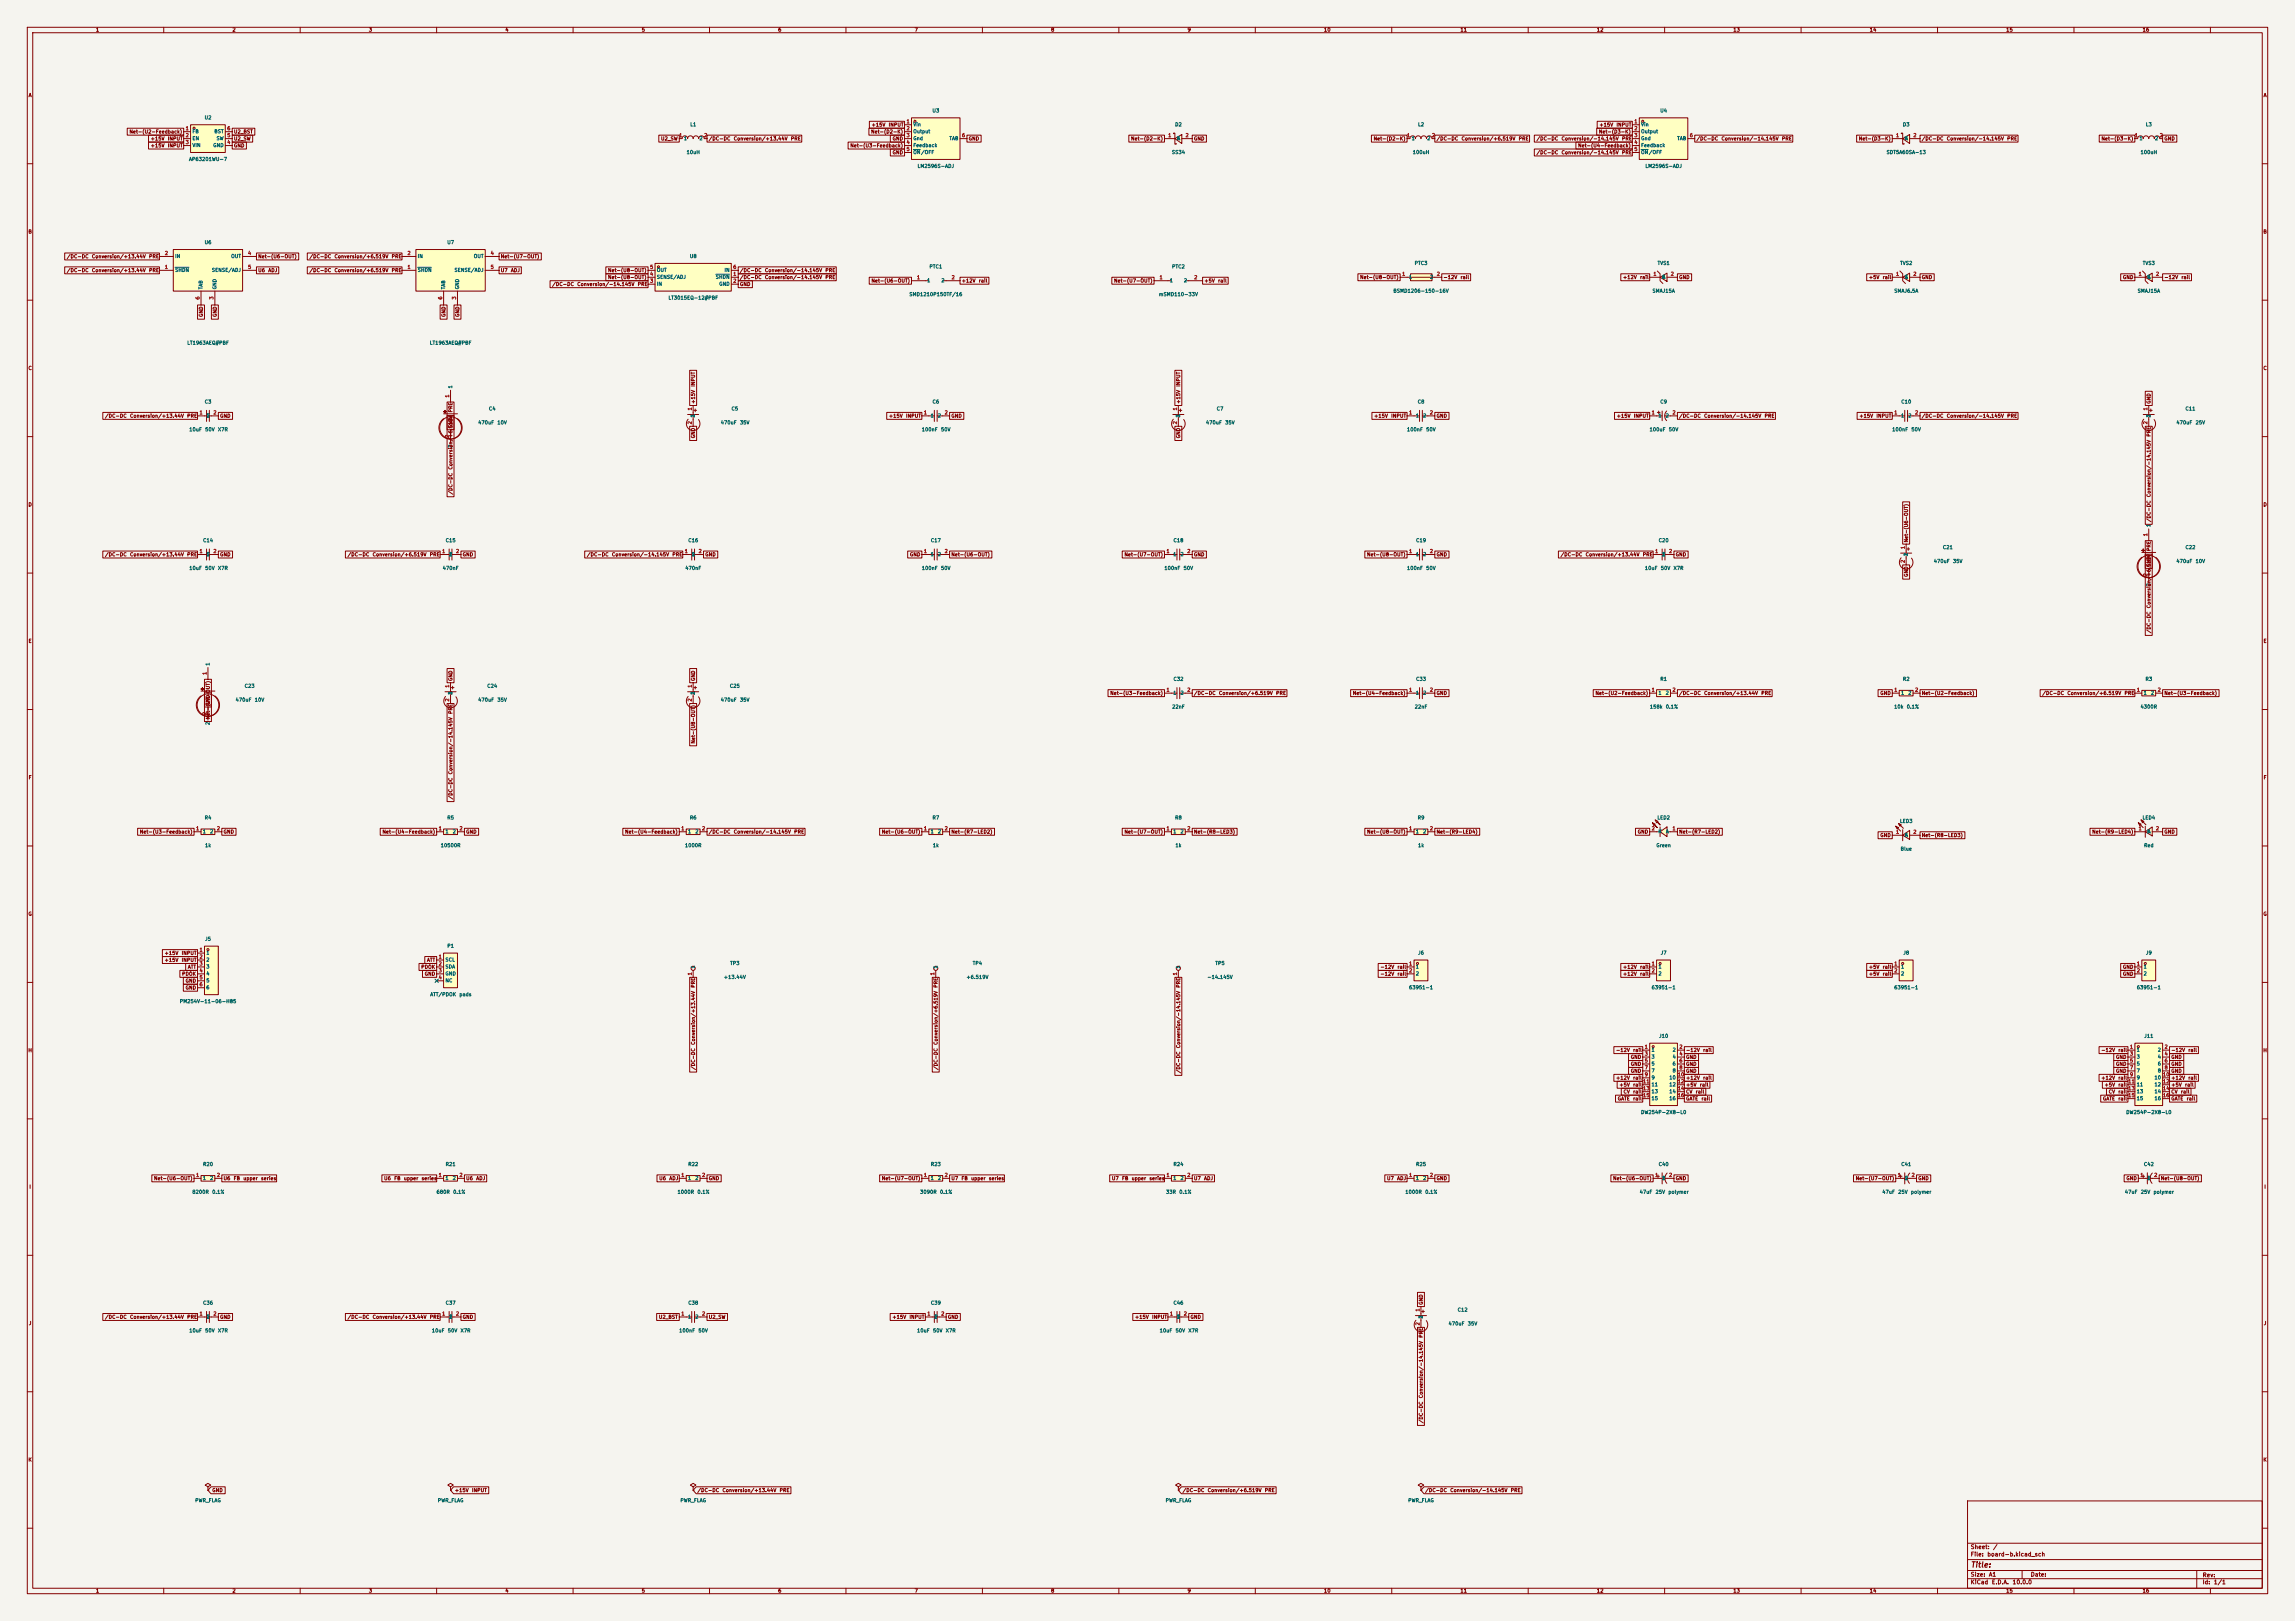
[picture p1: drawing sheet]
<svg xmlns="http://www.w3.org/2000/svg" width="841mm" height="594mm" viewBox="0 0 841 594" stroke-linecap="round" stroke-linejoin="round" font-family="sans-serif">
<defs><g id="words">
<text font-size="2" fill="#840000" x="722" y="574.9">Title:</text>
<g font-size="1.5" fill="#840000">
<text x="722" y="568">Sheet:</text>
<text x="730.2" y="568">/</text>
<text x="722" y="570.7">File:</text>
<text x="728.1" y="570.7">board-b.kicad_sch</text>
<text x="722" y="580.9">KiCad</text>
<text x="722" y="578.1">Size:</text>
<text x="728.7" y="578.1">A1</text>
<text x="729.7" y="580.9">E.D.A.</text>
<text x="737.3" y="580.9">10.0.0</text>
<text x="744" y="578.1">Date:</text>
<text x="807" y="578.3">Rev:</text>
<text x="807" y="580.9">Id:</text>
<text x="811.1" y="580.9">1/1</text>
</g>
<g font-size="1.3" fill="#840000">
<text x="35" y="11.9">1</text>
<text x="85" y="11.9">2</text>
<text x="135" y="11.9">3</text>
<text x="185" y="11.9">4</text>
<text x="235" y="11.9">5</text>
<text x="285" y="11.9">6</text>
<text x="335" y="11.9">7</text>
<text x="385" y="11.9">8</text>
<text x="435" y="11.9">9</text>
<text x="485" y="11.9">10</text>
<text x="535" y="11.9">11</text>
<text x="585" y="11.9">12</text>
<text x="635" y="11.9">13</text>
<text x="685" y="11.9">14</text>
<text x="735" y="11.9">15</text>
<text x="785" y="11.9">16</text>
<text x="10.3" y="35.9">A</text>
<text x="829.3" y="35.9">A</text>
<text x="319.2" y="46.7">+15V</text>
<text x="325.5" y="46.7">INPUT</text>
<text x="585.9" y="46.7">+15V</text>
<text x="592.2" y="46.7">INPUT</text>
<text x="47.3" y="49.2">Net-(U2-Feedback)</text>
<text x="55.1" y="51.8">+15V</text>
<text x="61.3" y="51.8">INPUT</text>
<text x="85.6" y="51.8">U2_SW</text>
<text x="85.6" y="49.2">U2_BST</text>
<text x="242.1" y="51.8">U2_SW</text>
<text x="259.6" y="51.8">/DC-DC</text>
<text x="268.7" y="51.8">Conversion/+13.44V</text>
<text x="289.7" y="51.8">PRE</text>
<text x="319.1" y="49.2">Net-(D2-K)</text>
<text x="326.9" y="51.8">GND</text>
<text x="354.8" y="51.8">GND</text>
<text x="414.3" y="51.8">Net-(D2-K)</text>
<text x="437.4" y="51.8">GND</text>
<text x="503.2" y="51.8">Net-(D2-K)</text>
<text x="526.3" y="51.8">/DC-DC</text>
<text x="535.4" y="51.8">Conversion/+6.519V</text>
<text x="556.4" y="51.8">PRE</text>
<text x="562.9" y="51.8">/DC-DC</text>
<text x="572.1" y="51.8">Conversion/-14.145V</text>
<text x="585.8" y="49.2">Net-(D3-K)</text>
<text x="594.2" y="51.8">PRE</text>
<text x="621.5" y="51.8">/DC-DC</text>
<text x="630.7" y="51.8">Conversion/-14.145V</text>
<text x="652.8" y="51.8">PRE</text>
<text x="681" y="51.8">Net-(D3-K)</text>
<text x="704.1" y="51.8">/DC-DC</text>
<text x="713.2" y="51.8">Conversion/-14.145V</text>
<text x="735.4" y="51.8">PRE</text>
<text x="769.9" y="51.8">Net-(D3-K)</text>
<text x="793" y="51.8">GND</text>
<text x="55.1" y="54.3">+15V</text>
<text x="61.3" y="54.3">INPUT</text>
<text x="85.6" y="54.3">GND</text>
<text x="311.4" y="54.3">Net-(U3-Feedback)</text>
<text x="326.9" y="56.8">GND</text>
<text x="562.9" y="56.8">/DC-DC</text>
<text x="572.1" y="56.8">Conversion/-14.145V</text>
<text x="578.1" y="54.3">Net-(U4-Feedback)</text>
<text x="594.2" y="56.8">PRE</text>
<text x="10.3" y="85.9">B</text>
<text x="829.2" y="85.9">B</text>
<text x="24.4" y="94.9">/DC-DC</text>
<text x="33.5" y="94.9">Conversion/+13.44V</text>
<text x="54.5" y="94.9">PRE</text>
<text x="94.5" y="94.9">Net-(U6-OUT)</text>
<text x="113.3" y="94.9">/DC-DC</text>
<text x="122.4" y="94.9">Conversion/+6.519V</text>
<text x="143.4" y="94.9">PRE</text>
<text x="183.4" y="94.9">Net-(U7-OUT)</text>
<text x="24.4" y="100">/DC-DC</text>
<text x="33.5" y="100">Conversion/+13.44V</text>
<text x="54.5" y="100">PRE</text>
<text x="94.5" y="100">U6</text>
<text x="98.2" y="100">ADJ</text>
<text x="113.3" y="100">/DC-DC</text>
<text x="122.4" y="100">Conversion/+6.519V</text>
<text x="143.4" y="100">PRE</text>
<text x="183.4" y="100">U7</text>
<text x="187.1" y="100">ADJ</text>
<text x="222.7" y="100">Net-(U8-OUT)</text>
<text x="271" y="100">/DC-DC</text>
<text x="280.1" y="100">Conversion/-14.145V</text>
<text x="302.3" y="100">PRE</text>
<text x="202.2" y="105.1">/DC-DC</text>
<text x="211.4" y="105.1">Conversion/-14.145V</text>
<text x="222.7" y="102.6">Net-(U8-OUT)</text>
<text x="233.5" y="105.1">PRE</text>
<text x="271" y="105.1">GND</text>
<text x="271" y="102.6">/DC-DC</text>
<text x="280.1" y="102.6">Conversion/-14.145V</text>
<text x="302.3" y="102.6">PRE</text>
<text x="319.2" y="103.8">Net-(U6-OUT)</text>
<text x="352.3" y="103.8">+12V</text>
<text x="358.5" y="103.8">rail</text>
<text x="408.1" y="103.8">Net-(U7-OUT)</text>
<text x="441.2" y="103.8">+5V</text>
<text x="446.2" y="103.8">rail</text>
<text x="498.2" y="102.6">Net-(U8-OUT)</text>
<text x="528.8" y="102.6">-12V</text>
<text x="535" y="102.6">rail</text>
<text x="594.6" y="102.6">+12V</text>
<text x="600.8" y="102.6">rail</text>
<text x="615.2" y="102.6">GND</text>
<text x="684.7" y="102.6">+5V</text>
<text x="689.7" y="102.6">rail</text>
<text x="704.1" y="102.6">GND</text>
<text x="777.8" y="102.6">GND</text>
<text x="793" y="102.6">-12V</text>
<text x="799.2" y="102.6">rail</text>
<text x="74.6" y="116.3" transform="rotate(-90 74.6 116.3)">GND</text>
<text x="79.7" y="116.3" transform="rotate(-90 79.7 116.3)">GND</text>
<text x="163.5" y="116.3" transform="rotate(-90 163.5 116.3)">GND</text>
<text x="168.6" y="116.3" transform="rotate(-90 168.6 116.3)">GND</text>
<text x="10.3" y="135.9">C</text>
<text x="829.2" y="135.9">C</text>
<text x="255" y="141.9" transform="rotate(-90 255 141.9)">INPUT</text>
<text x="432.8" y="141.9" transform="rotate(-90 432.8 141.9)">INPUT</text>
<text x="255" y="148.1" transform="rotate(-90 255 148.1)">+15V</text>
<text x="432.8" y="148.1" transform="rotate(-90 432.8 148.1)">+15V</text>
<text x="788.4" y="148.1" transform="rotate(-90 788.4 148.1)">GND</text>
<text x="38.3" y="153.4">/DC-DC</text>
<text x="47.5" y="153.4">Conversion/+13.44V</text>
<text x="68.4" y="153.4">PRE</text>
<text x="80.5" y="153.4">GND</text>
<text x="166.1" y="151.3" transform="rotate(-90 166.1 151.3)">PRE</text>
<text x="325.6" y="153.4">+15V</text>
<text x="331.8" y="153.4">INPUT</text>
<text x="348.5" y="153.4">GND</text>
<text x="503.4" y="153.4">+15V</text>
<text x="509.6" y="153.4">INPUT</text>
<text x="526.3" y="153.4">GND</text>
<text x="592.3" y="153.4">+15V</text>
<text x="598.5" y="153.4">INPUT</text>
<text x="615.2" y="153.4">/DC-DC</text>
<text x="624.3" y="153.4">Conversion/-14.145V</text>
<text x="646.5" y="153.4">PRE</text>
<text x="681.2" y="153.4">+15V</text>
<text x="687.4" y="153.4">INPUT</text>
<text x="704.1" y="153.4">/DC-DC</text>
<text x="713.2" y="153.4">Conversion/-14.145V</text>
<text x="735.4" y="153.4">PRE</text>
<text x="166.1" y="157" transform="rotate(-90 166.1 157)">GND</text>
<text x="255" y="160.8" transform="rotate(-90 255 160.8)">GND</text>
<text x="432.8" y="160.8" transform="rotate(-90 432.8 160.8)">GND</text>
<text x="788.4" y="160.2" transform="rotate(-90 788.4 160.2)">PRE</text>
<text x="166.1" y="172.2" transform="rotate(-90 166.1 172.2)">Conversion/+6.519V</text>
<text x="10.3" y="185.9">D</text>
<text x="166.1" y="181.4" transform="rotate(-90 166.1 181.4)">/DC-DC</text>
<text x="788.4" y="182.3" transform="rotate(-90 788.4 182.3)">Conversion/-14.145V</text>
<text x="829.2" y="185.9">D</text>
<text x="699.5" y="198.9" transform="rotate(-90 699.5 198.9)">Net-(U6-OUT)</text>
<text x="788.4" y="202.1" transform="rotate(-90 788.4 202.1)">PRE</text>
<text x="38.3" y="204.2">/DC-DC</text>
<text x="47.5" y="204.2">Conversion/+13.44V</text>
<text x="68.4" y="204.2">PRE</text>
<text x="80.5" y="204.2">GND</text>
<text x="127.2" y="204.2">/DC-DC</text>
<text x="136.4" y="204.2">Conversion/+6.519V</text>
<text x="157.3" y="204.2">PRE</text>
<text x="169.4" y="204.2">GND</text>
<text x="214.9" y="204.2">/DC-DC</text>
<text x="224.1" y="204.2">Conversion/-14.145V</text>
<text x="246.2" y="204.2">PRE</text>
<text x="258.3" y="204.2">GND</text>
<text x="333.3" y="204.2">GND</text>
<text x="348.5" y="204.2">Net-(U6-OUT)</text>
<text x="411.9" y="204.2">Net-(U7-OUT)</text>
<text x="437.4" y="204.2">GND</text>
<text x="500.8" y="204.2">Net-(U8-OUT)</text>
<text x="526.3" y="204.2">GND</text>
<text x="571.7" y="204.2">/DC-DC</text>
<text x="580.9" y="204.2">Conversion/+13.44V</text>
<text x="601.8" y="204.2">PRE</text>
<text x="613.9" y="204.2">GND</text>
<text x="788.4" y="207.8" transform="rotate(-90 788.4 207.8)">GND</text>
<text x="699.5" y="211.6" transform="rotate(-90 699.5 211.6)">GND</text>
<text x="788.4" y="223" transform="rotate(-90 788.4 223)">Conversion/+6.519V</text>
<text x="788.4" y="232.2" transform="rotate(-90 788.4 232.2)">/DC-DC</text>
<text x="10.3" y="235.9">E</text>
<text x="829.3" y="235.9">E</text>
<text x="166.1" y="249.7" transform="rotate(-90 166.1 249.7)">GND</text>
<text x="255" y="249.7" transform="rotate(-90 255 249.7)">GND</text>
<text x="406.7" y="255">Net-(U3-Feedback)</text>
<text x="437.4" y="255">/DC-DC</text>
<text x="446.5" y="255">Conversion/+6.519V</text>
<text x="467.5" y="255">PRE</text>
<text x="495.6" y="255">Net-(U4-Feedback)</text>
<text x="526.3" y="255">GND</text>
<text x="584.5" y="255">Net-(U2-Feedback)</text>
<text x="615.2" y="255">/DC-DC</text>
<text x="624.3" y="255">Conversion/+13.44V</text>
<text x="645.3" y="255">PRE</text>
<text x="688.9" y="255">GND</text>
<text x="704.1" y="255">Net-(U2-Feedback)</text>
<text x="748.3" y="255">/DC-DC</text>
<text x="757.4" y="255">Conversion/+6.519V</text>
<text x="778.4" y="255">PRE</text>
<text x="793" y="255">Net-(U3-Feedback)</text>
<text x="77.2" y="258.6" transform="rotate(-90 77.2 258.6)">GND</text>
<text x="166.1" y="261.8" transform="rotate(-90 166.1 261.8)">PRE</text>
<text x="255" y="272.6" transform="rotate(-90 255 272.6)">Net-(U8-OUT)</text>
<text x="10.3" y="285.9">F</text>
<text x="166.1" y="283.9" transform="rotate(-90 166.1 283.9)">Conversion/-14.145V</text>
<text x="829.3" y="285.9">F</text>
<text x="166.1" y="293.1" transform="rotate(-90 166.1 293.1)">/DC-DC</text>
<text x="51.1" y="305.8">Net-(U3-Feedback)</text>
<text x="81.8" y="305.8">GND</text>
<text x="140" y="305.8">Net-(U4-Feedback)</text>
<text x="170.7" y="305.8">GND</text>
<text x="228.9" y="305.8">Net-(U4-Feedback)</text>
<text x="259.6" y="305.8">/DC-DC</text>
<text x="268.7" y="305.8">Conversion/-14.145V</text>
<text x="290.9" y="305.8">PRE</text>
<text x="323" y="305.8">Net-(U6-OUT)</text>
<text x="348.5" y="305.8">Net-(R7-LED2)</text>
<text x="411.9" y="305.8">Net-(U7-OUT)</text>
<text x="437.4" y="305.8">Net-(R8-LED3)</text>
<text x="500.8" y="305.8">Net-(U8-OUT)</text>
<text x="526.3" y="305.8">Net-(R9-LED4)</text>
<text x="600" y="305.8">GND</text>
<text x="615.2" y="305.8">Net-(R7-LED2)</text>
<text x="766.5" y="305.8">Net-(R9-LED4)</text>
<text x="793" y="305.8">GND</text>
<text x="688.9" y="307">GND</text>
<text x="704.1" y="307">Net-(R8-LED3)</text>
<text x="10.3" y="335.9">G</text>
<text x="829.2" y="335.9">G</text>
<text x="60.2" y="350.2">+15V</text>
<text x="60.2" y="352.7">+15V</text>
<text x="66.4" y="350.2">INPUT</text>
<text x="66.4" y="352.7">INPUT</text>
<text x="156.3" y="352.7">ATT</text>
<text x="66.6" y="357.8">PDOK</text>
<text x="68.7" y="355.3">ATT</text>
<text x="154.2" y="355.3">PDOK</text>
<text x="155.5" y="357.8">GND</text>
<text x="505.7" y="357.8">-12V</text>
<text x="505.7" y="355.3">-12V</text>
<text x="511.9" y="357.8">rail</text>
<text x="511.9" y="355.3">rail</text>
<text x="594.6" y="355.3">+12V</text>
<text x="594.6" y="357.8">+12V</text>
<text x="600.8" y="355.3">rail</text>
<text x="600.8" y="357.8">rail</text>
<text x="684.7" y="357.8">+5V</text>
<text x="684.7" y="355.3">+5V</text>
<text x="689.7" y="357.8">rail</text>
<text x="689.7" y="355.3">rail</text>
<text x="777.8" y="357.8">GND</text>
<text x="777.8" y="355.3">GND</text>
<text x="67.8" y="360.4">GND</text>
<text x="67.8" y="362.9">GND</text>
<text x="255" y="362.1" transform="rotate(-90 255 362.1)">PRE</text>
<text x="343.9" y="362.1" transform="rotate(-90 343.9 362.1)">PRE</text>
<text x="432.8" y="362.1" transform="rotate(-90 432.8 362.1)">PRE</text>
<text x="255" y="383" transform="rotate(-90 255 383)">Conversion/+13.44V</text>
<text x="343.9" y="383" transform="rotate(-90 343.9 383)">Conversion/+6.519V</text>
<text x="10.2" y="385.9">H</text>
<text x="432.8" y="384.3" transform="rotate(-90 432.8 384.3)">Conversion/-14.145V</text>
<text x="592" y="385.8">-12V</text>
<text x="597.4" y="388.3">GND</text>
<text x="598.3" y="385.8">rail</text>
<text x="617.7" y="385.8">-12V</text>
<text x="617.7" y="388.3">GND</text>
<text x="623.9" y="385.8">rail</text>
<text x="769.8" y="385.8">-12V</text>
<text x="775.2" y="388.3">GND</text>
<text x="776.1" y="385.8">rail</text>
<text x="795.5" y="388.3">GND</text>
<text x="795.5" y="385.8">-12V</text>
<text x="801.7" y="385.8">rail</text>
<text x="829.2" y="385.9">H</text>
<text x="255" y="392.2" transform="rotate(-90 255 392.2)">/DC-DC</text>
<text x="343.9" y="392.2" transform="rotate(-90 343.9 392.2)">/DC-DC</text>
<text x="432.8" y="393.4" transform="rotate(-90 432.8 393.4)">/DC-DC</text>
<text x="592" y="395.9">+12V</text>
<text x="597.4" y="393.4">GND</text>
<text x="597.4" y="390.8">GND</text>
<text x="598.3" y="395.9">rail</text>
<text x="617.7" y="395.9">+12V</text>
<text x="617.7" y="393.4">GND</text>
<text x="617.7" y="390.8">GND</text>
<text x="623.9" y="395.9">rail</text>
<text x="769.8" y="395.9">+12V</text>
<text x="775.2" y="390.8">GND</text>
<text x="775.2" y="393.4">GND</text>
<text x="776.1" y="395.9">rail</text>
<text x="795.5" y="390.8">GND</text>
<text x="795.5" y="393.4">GND</text>
<text x="795.5" y="395.9">+12V</text>
<text x="801.7" y="395.9">rail</text>
<text x="593.3" y="398.5">+5V</text>
<text x="594.8" y="401">CV</text>
<text x="598.3" y="401">rail</text>
<text x="598.3" y="398.5">rail</text>
<text x="617.7" y="398.5">+5V</text>
<text x="617.7" y="401">CV</text>
<text x="621.2" y="401">rail</text>
<text x="622.7" y="398.5">rail</text>
<text x="771.1" y="398.5">+5V</text>
<text x="772.6" y="401">CV</text>
<text x="776.1" y="398.5">rail</text>
<text x="776.1" y="401">rail</text>
<text x="795.5" y="401">CV</text>
<text x="795.5" y="398.5">+5V</text>
<text x="799" y="401">rail</text>
<text x="800.5" y="398.5">rail</text>
<text x="592.7" y="403.5">GATE</text>
<text x="598.3" y="403.5">rail</text>
<text x="617.7" y="403.5">GATE</text>
<text x="623.3" y="403.5">rail</text>
<text x="770.5" y="403.5">GATE</text>
<text x="776.1" y="403.5">rail</text>
<text x="795.5" y="403.5">GATE</text>
<text x="801.1" y="403.5">rail</text>
<text x="10.6" y="435.9">I</text>
<text x="56.3" y="432.8">Net-(U6-OUT)</text>
<text x="81.8" y="432.8">U6</text>
<text x="85.5" y="432.8">FB</text>
<text x="89" y="432.8">upper</text>
<text x="95.5" y="432.8">series</text>
<text x="140.6" y="432.8">U6</text>
<text x="144.3" y="432.8">FB</text>
<text x="147.8" y="432.8">upper</text>
<text x="154.3" y="432.8">series</text>
<text x="170.7" y="432.8">U6</text>
<text x="174.4" y="432.8">ADJ</text>
<text x="241.4" y="432.8">U6</text>
<text x="245.1" y="432.8">ADJ</text>
<text x="259.6" y="432.8">GND</text>
<text x="323" y="432.8">Net-(U7-OUT)</text>
<text x="348.5" y="432.8">U7</text>
<text x="352.2" y="432.8">FB</text>
<text x="355.7" y="432.8">upper</text>
<text x="362.2" y="432.8">series</text>
<text x="407.3" y="432.8">U7</text>
<text x="411" y="432.8">FB</text>
<text x="414.5" y="432.8">upper</text>
<text x="421" y="432.8">series</text>
<text x="437.4" y="432.8">U7</text>
<text x="441.1" y="432.8">ADJ</text>
<text x="508.1" y="432.8">U7</text>
<text x="511.8" y="432.8">ADJ</text>
<text x="526.3" y="432.8">GND</text>
<text x="591" y="432.8">Net-(U6-OUT)</text>
<text x="613.9" y="432.8">GND</text>
<text x="679.9" y="432.8">Net-(U7-OUT)</text>
<text x="702.8" y="432.8">GND</text>
<text x="779" y="432.8">GND</text>
<text x="791.7" y="432.8">Net-(U8-OUT)</text>
<text x="829.6" y="435.9">I</text>
<text x="521.7" y="478.3" transform="rotate(-90 521.7 478.3)">GND</text>
<text x="10.4" y="485.9">J</text>
<text x="38.3" y="483.6">/DC-DC</text>
<text x="47.5" y="483.6">Conversion/+13.44V</text>
<text x="68.4" y="483.6">PRE</text>
<text x="80.5" y="483.6">GND</text>
<text x="127.2" y="483.6">/DC-DC</text>
<text x="136.4" y="483.6">Conversion/+13.44V</text>
<text x="157.3" y="483.6">PRE</text>
<text x="169.4" y="483.6">GND</text>
<text x="241.3" y="483.6">U2_BST</text>
<text x="259.6" y="483.6">U2_SW</text>
<text x="326.9" y="483.6">+15V</text>
<text x="333.1" y="483.6">INPUT</text>
<text x="347.2" y="483.6">GND</text>
<text x="415.8" y="483.6">+15V</text>
<text x="422" y="483.6">INPUT</text>
<text x="436.1" y="483.6">GND</text>
<text x="829.4" y="485.9">J</text>
<text x="521.7" y="490.4" transform="rotate(-90 521.7 490.4)">PRE</text>
<text x="521.7" y="512.5" transform="rotate(-90 521.7 512.5)">Conversion/-14.145V</text>
<text x="521.7" y="521.7" transform="rotate(-90 521.7 521.7)">/DC-DC</text>
<text x="10.3" y="535.9">K</text>
<text x="829.2" y="535.9">K</text>
<text x="77.6" y="547.1">GND</text>
<text x="166.5" y="547.1">+15V</text>
<text x="172.8" y="547.1">INPUT</text>
<text x="255.4" y="547.1">/DC-DC</text>
<text x="264.6" y="547.1">Conversion/+13.44V</text>
<text x="285.5" y="547.1">PRE</text>
<text x="433.2" y="547.1">/DC-DC</text>
<text x="442.4" y="547.1">Conversion/+6.519V</text>
<text x="463.3" y="547.1">PRE</text>
<text x="522.1" y="547.1">/DC-DC</text>
<text x="531.3" y="547.1">Conversion/-14.145V</text>
<text x="553.4" y="547.1">PRE</text>
<text x="35" y="583.9">1</text>
<text x="85" y="583.9">2</text>
<text x="135" y="583.9">3</text>
<text x="185" y="583.9">4</text>
<text x="235" y="583.9">5</text>
<text x="285" y="583.9">6</text>
<text x="335" y="583.9">7</text>
<text x="385" y="583.9">8</text>
<text x="435" y="583.9">9</text>
<text x="485" y="583.9">10</text>
<text x="535" y="583.9">11</text>
<text x="585" y="583.9">12</text>
<text x="635" y="583.9">13</text>
<text x="685" y="583.9">14</text>
<text x="735" y="583.9">15</text>
<text x="785" y="583.9">16</text>
</g>
<g font-size="1.3" fill="#006464">
<text x="341.5" y="41.5">U3</text>
<text x="608.2" y="41.5">U4</text>
<text x="74.8" y="44">U2</text>
<text x="252.8" y="46.6">L1</text>
<text x="334.5" y="46.6">Vin</text>
<text x="430.5" y="46.6">D2</text>
<text x="519.5" y="46.6">L2</text>
<text x="601.2" y="46.6">Vin</text>
<text x="697.2" y="46.6">D3</text>
<text x="786.2" y="46.6">L3</text>
<text x="70.4" y="49.1">FB</text>
<text x="70.4" y="51.7">EN</text>
<text x="78.4" y="49.1">BST</text>
<text x="79.2" y="51.7">SW</text>
<text x="250.4" y="51.7">1</text>
<text x="256.1" y="51.7">2</text>
<text x="334.5" y="49.1">Output</text>
<text x="334.5" y="51.7">Gnd</text>
<text x="347.8" y="51.7">TAB</text>
<text x="431" y="51.7">K</text>
<text x="431.3" y="51.7">A</text>
<text x="517.1" y="51.7">1</text>
<text x="522.8" y="51.7">2</text>
<text x="601.2" y="49.1">Output</text>
<text x="601.2" y="51.7">Gnd</text>
<text x="614.5" y="51.7">TAB</text>
<text x="697.7" y="51.7">K</text>
<text x="698" y="51.7">A</text>
<text x="783.8" y="51.7">1</text>
<text x="789.5" y="51.7">2</text>
<text x="69.1" y="59.3">AP63201WU-7</text>
<text x="70.4" y="54.2">VIN</text>
<text x="78" y="54.2">GND</text>
<text x="251.4" y="56.7">10uH</text>
<text x="334.5" y="54.2">Feedback</text>
<text x="334.5" y="56.7">ON/OFF</text>
<text x="429.3" y="56.7">SS34</text>
<text x="517.5" y="56.7">100uH</text>
<text x="601.2" y="54.2">Feedback</text>
<text x="601.2" y="56.7">ON/OFF</text>
<text x="691.2" y="56.7">SDT5A60SA-13</text>
<text x="784.2" y="56.7">100uH</text>
<text x="336.1" y="61.8">LM2596S-ADJ</text>
<text x="602.8" y="61.8">LM2596S-ADJ</text>
<text x="74.8" y="89.8">U6</text>
<text x="163.7" y="89.8">U7</text>
<text x="64" y="94.8">IN</text>
<text x="84.6" y="94.8">OUT</text>
<text x="152.9" y="94.8">IN</text>
<text x="173.5" y="94.8">OUT</text>
<text x="252.6" y="94.8">U8</text>
<text x="64" y="99.9">SHDN</text>
<text x="77.5" y="99.9">SENSE/ADJ</text>
<text x="152.9" y="99.9">SHDN</text>
<text x="166.4" y="99.9">SENSE/ADJ</text>
<text x="240.5" y="99.9">OUT</text>
<text x="265.3" y="99.9">IN</text>
<text x="340.4" y="98.7">PTC1</text>
<text x="429.3" y="98.7">PTC2</text>
<text x="518.2" y="97.4">PTC3</text>
<text x="607.3" y="97.4">TVS1</text>
<text x="696.2" y="97.4">TVS2</text>
<text x="785.1" y="97.4">TVS3</text>
<text x="74.5" y="106.2" transform="rotate(-90 74.5 106.2)">TAB</text>
<text x="79.6" y="106.2" transform="rotate(-90 79.6 106.2)">GND</text>
<text x="163.4" y="106.2" transform="rotate(-90 163.4 106.2)">TAB</text>
<text x="168.5" y="106.2" transform="rotate(-90 168.5 106.2)">GND</text>
<text x="240.5" y="105">IN</text>
<text x="240.5" y="102.5">SENSE/ADJ</text>
<text x="262.1" y="102.5">SHDN</text>
<text x="263.4" y="105">GND</text>
<text x="339.6" y="103.7">1</text>
<text x="344.8" y="103.7">2</text>
<text x="428.5" y="103.7">1</text>
<text x="433.7" y="103.7">2</text>
<text x="510.4" y="107.5">BSMD1206-150-16V</text>
<text x="516.1" y="102.5">1</text>
<text x="523.9" y="102.5">2</text>
<text x="605.4" y="107.5">SMAJ15A</text>
<text x="608.8" y="102.5">C</text>
<text x="609.1" y="102.5">A</text>
<text x="694" y="107.5">SMAJ6.5A</text>
<text x="697.7" y="102.5">C</text>
<text x="698" y="102.5">A</text>
<text x="783.2" y="107.5">SMAJ15A</text>
<text x="786.6" y="102.5">C</text>
<text x="786.9" y="102.5">A</text>
<text x="244.8" y="110.1">LT3015EQ-12#PBF</text>
<text x="333.1" y="108.8">SMD1210P150TF/16</text>
<text x="424.5" y="108.8">mSMD110-33V</text>
<text x="68.4" y="126.6">LT1963AEQ#PBF</text>
<text x="157.3" y="126.6">LT1963AEQ#PBF</text>
<text x="166" y="142.5" transform="rotate(-90 166 142.5)">1</text>
<text x="74.9" y="148.2">C3</text>
<text x="341.6" y="148.2">C6</text>
<text x="519.4" y="148.2">C8</text>
<text x="608.3" y="148.2">C9</text>
<text x="696.6" y="148.2">C10</text>
<text x="75.4" y="153.3">1</text>
<text x="75.5" y="153.3">2</text>
<text x="175.1" y="155.8">470uF</text>
<text x="179" y="150.7">C4</text>
<text x="182.1" y="155.8">10V</text>
<text x="254.9" y="153.2" transform="rotate(-90 254.9 153.2)">2</text>
<text x="254.9" y="153.1" transform="rotate(-90 254.9 153.1)">1</text>
<text x="264" y="155.8">470uF</text>
<text x="267.9" y="150.7">C5</text>
<text x="271" y="155.8">35V</text>
<text x="340.9" y="153.3">1</text>
<text x="343.5" y="153.3">2</text>
<text x="432.7" y="153.2" transform="rotate(-90 432.7 153.2)">2</text>
<text x="432.7" y="153.1" transform="rotate(-90 432.7 153.1)">1</text>
<text x="441.8" y="155.8">470uF</text>
<text x="445.7" y="150.7">C7</text>
<text x="448.8" y="155.8">35V</text>
<text x="518.7" y="153.3">1</text>
<text x="521.3" y="153.3">2</text>
<text x="607.6" y="153.3">1</text>
<text x="610.2" y="153.3">2</text>
<text x="696.5" y="153.3">1</text>
<text x="699.1" y="153.3">2</text>
<text x="788.3" y="153.2" transform="rotate(-90 788.3 153.2)">2</text>
<text x="788.3" y="153.1" transform="rotate(-90 788.3 153.1)">1</text>
<text x="797.4" y="155.8">470uF</text>
<text x="800.7" y="150.7">C11</text>
<text x="804.4" y="155.8">25V</text>
<text x="69.2" y="158.3">10uF</text>
<text x="75" y="158.3">50V</text>
<text x="79.7" y="158.3">X7R</text>
<text x="337.6" y="158.3">100nF</text>
<text x="344.7" y="158.3">50V</text>
<text x="515.4" y="158.3">100nF</text>
<text x="522.5" y="158.3">50V</text>
<text x="604.3" y="158.3">100uF</text>
<text x="611.4" y="158.3">50V</text>
<text x="693.2" y="158.3">100nF</text>
<text x="700.3" y="158.3">50V</text>
<text x="166" y="164.2" transform="rotate(-90 166 164.2)">2</text>
<text x="788.3" y="193.3" transform="rotate(-90 788.3 193.3)">1 /DC-DC</text>
<text x="74.3" y="199">C14</text>
<text x="163.2" y="199">C15</text>
<text x="252.1" y="199">C16</text>
<text x="341" y="199">C17</text>
<text x="429.9" y="199">C18</text>
<text x="518.8" y="199">C19</text>
<text x="607.7" y="199">C20</text>
<text x="699.4" y="204" transform="rotate(-90 699.4 204)">2</text>
<text x="699.4" y="203.9" transform="rotate(-90 699.4 203.9)">1</text>
<text x="711.8" y="201.5">C21</text>
<text x="800.7" y="201.5">C22</text>
<text x="69.2" y="209.1">10uF</text>
<text x="75" y="209.1">50V</text>
<text x="75.4" y="204.1">1</text>
<text x="75.5" y="204.1">2</text>
<text x="79.7" y="209.1">X7R</text>
<text x="162.1" y="209.1">470nF</text>
<text x="164.3" y="204.1">1</text>
<text x="164.4" y="204.1">2</text>
<text x="251" y="209.1">470nF</text>
<text x="253.2" y="204.1">1</text>
<text x="253.3" y="204.1">2</text>
<text x="337.6" y="209.1">100nF</text>
<text x="340.9" y="204.1">1</text>
<text x="343.5" y="204.1">2</text>
<text x="344.7" y="209.1">50V</text>
<text x="426.5" y="209.1">100nF</text>
<text x="429.8" y="204.1">1</text>
<text x="432.4" y="204.1">2</text>
<text x="433.6" y="209.1">50V</text>
<text x="515.4" y="209.1">100nF</text>
<text x="518.7" y="204.1">1</text>
<text x="521.3" y="204.1">2</text>
<text x="522.5" y="209.1">50V</text>
<text x="602.6" y="209.1">10uF</text>
<text x="608.4" y="209.1">50V</text>
<text x="608.8" y="204.1">1</text>
<text x="608.9" y="204.1">2</text>
<text x="613.1" y="209.1">X7R</text>
<text x="708.5" y="206.6">470uF</text>
<text x="715.5" y="206.6">35V</text>
<text x="797.4" y="206.6">470uF</text>
<text x="804.4" y="206.6">10V</text>
<text x="788.3" y="215" transform="rotate(-90 788.3 215)">2</text>
<text x="77.1" y="244.1" transform="rotate(-90 77.1 244.1)">1</text>
<text x="429.9" y="249.8">C32</text>
<text x="518.8" y="249.8">C33</text>
<text x="608.3" y="249.8">R1</text>
<text x="697.2" y="249.8">R2</text>
<text x="786.1" y="249.8">R3</text>
<text x="86.2" y="257.4">470uF</text>
<text x="89.5" y="252.3">C23</text>
<text x="93.2" y="257.4">10V</text>
<text x="166" y="254.8" transform="rotate(-90 166 254.8)">2</text>
<text x="166" y="254.7" transform="rotate(-90 166 254.7)">1</text>
<text x="175.1" y="257.4">470uF</text>
<text x="178.4" y="252.3">C24</text>
<text x="182.1" y="257.4">35V</text>
<text x="254.9" y="254.8" transform="rotate(-90 254.9 254.8)">2</text>
<text x="254.9" y="254.7" transform="rotate(-90 254.9 254.7)">1</text>
<text x="264" y="257.4">470uF</text>
<text x="267.3" y="252.3">C25</text>
<text x="271" y="257.4">35V</text>
<text x="429.8" y="254.9">1</text>
<text x="432.4" y="254.9">2</text>
<text x="518.7" y="254.9">1</text>
<text x="521.3" y="254.9">2</text>
<text x="607.6" y="254.9">1</text>
<text x="610.2" y="254.9">2</text>
<text x="696.5" y="254.9">1</text>
<text x="699.1" y="254.9">2</text>
<text x="785.4" y="254.9">1</text>
<text x="788" y="254.9">2</text>
<text x="429.4" y="259.9">22nF</text>
<text x="518.3" y="259.9">22nF</text>
<text x="604.4" y="259.9">158k</text>
<text x="610.3" y="259.9">0.1%</text>
<text x="694" y="259.9">10k</text>
<text x="698.6" y="259.9">0.1%</text>
<text x="784.2" y="259.9">4300R</text>
<text x="77.1" y="265.8" transform="rotate(-90 77.1 265.8)">2 Net-(U7-OUT)</text>
<text x="74.2" y="305.7">1</text>
<text x="74.9" y="300.6">R4</text>
<text x="76.8" y="305.7">2</text>
<text x="163.1" y="305.7">1</text>
<text x="163.8" y="300.6">R5</text>
<text x="165.7" y="305.7">2</text>
<text x="252" y="305.7">1</text>
<text x="252.7" y="300.6">R6</text>
<text x="254.6" y="305.7">2</text>
<text x="340.9" y="305.7">1</text>
<text x="341.6" y="300.6">R7</text>
<text x="343.5" y="305.7">2</text>
<text x="429.8" y="305.7">1</text>
<text x="430.5" y="300.6">R8</text>
<text x="432.4" y="305.7">2</text>
<text x="518.7" y="305.7">1</text>
<text x="519.4" y="300.6">R9</text>
<text x="521.3" y="305.7">2</text>
<text x="607.2" y="300.6">LED2</text>
<text x="607.6" y="305.7">K</text>
<text x="610.3" y="305.7">A</text>
<text x="696.1" y="301.9">LED3</text>
<text x="785" y="300.6">LED4</text>
<text x="786.6" y="305.7">K</text>
<text x="786.9" y="305.7">A</text>
<text x="75" y="310.7">1k</text>
<text x="161.3" y="310.7">10500R</text>
<text x="250.8" y="310.7">1000R</text>
<text x="341.7" y="310.7">1k</text>
<text x="430.6" y="310.7">1k</text>
<text x="519.5" y="310.7">1k</text>
<text x="606.8" y="310.7">Green</text>
<text x="697.7" y="306.9">K</text>
<text x="698" y="306.9">A</text>
<text x="785.5" y="310.7">Red</text>
<text x="696.3" y="312">Blue</text>
<text x="75" y="345">J5</text>
<text x="163.8" y="347.6">P1</text>
<text x="75.4" y="350.1">1</text>
<text x="75.4" y="352.7">2</text>
<text x="163.1" y="352.7">SCL</text>
<text x="267.4" y="353.9">TP3</text>
<text x="356.3" y="353.9">TP4</text>
<text x="445.2" y="353.9">TP5</text>
<text x="519.5" y="350.1">J6</text>
<text x="608.4" y="350.1">J7</text>
<text x="697.3" y="350.1">J8</text>
<text x="786.2" y="350.1">J9</text>
<text x="75.4" y="355.2">3</text>
<text x="75.4" y="357.7">4</text>
<text x="163.1" y="355.2">SDA</text>
<text x="163.1" y="357.7">GND</text>
<text x="254.9" y="355.1" transform="rotate(-90 254.9 355.1)">1</text>
<text x="265.1" y="359">+13.44V</text>
<text x="343.8" y="355.1" transform="rotate(-90 343.8 355.1)">1</text>
<text x="354" y="359">+6.519V</text>
<text x="432.7" y="355.1" transform="rotate(-90 432.7 355.1)">1</text>
<text x="442.3" y="359">-14.145V</text>
<text x="518.7" y="355.2">1</text>
<text x="518.7" y="357.7">2</text>
<text x="607.6" y="355.2">1</text>
<text x="607.6" y="357.7">2</text>
<text x="696.5" y="355.2">1</text>
<text x="696.5" y="357.7">2</text>
<text x="785.4" y="355.2">1</text>
<text x="785.4" y="357.7">2</text>
<text x="75.4" y="360.3">5</text>
<text x="75.4" y="362.8">6</text>
<text x="157.5" y="365.4">ATT/PDOK</text>
<text x="163.1" y="360.3">NC</text>
<text x="168.2" y="365.4">pads</text>
<text x="516.2" y="362.8">63951-1</text>
<text x="605.1" y="362.8">63951-1</text>
<text x="694" y="362.8">63951-1</text>
<text x="782.9" y="362.8">63951-1</text>
<text x="65.7" y="367.9">PM254V-11-06-H85</text>
<text x="607.8" y="380.6">J10</text>
<text x="785.6" y="380.6">J11</text>
<text x="605" y="385.7">1</text>
<text x="605" y="388.2">3</text>
<text x="612.8" y="385.7">2</text>
<text x="612.8" y="388.2">4</text>
<text x="782.8" y="385.7">1</text>
<text x="782.8" y="388.2">3</text>
<text x="790.6" y="385.7">2</text>
<text x="790.6" y="388.2">4</text>
<text x="605" y="390.8">5</text>
<text x="605" y="393.3">7</text>
<text x="605" y="395.8">9</text>
<text x="611.5" y="395.8">10</text>
<text x="612.8" y="390.8">6</text>
<text x="612.8" y="393.3">8</text>
<text x="782.8" y="390.8">5</text>
<text x="782.8" y="393.3">7</text>
<text x="782.8" y="395.8">9</text>
<text x="789.3" y="395.8">10</text>
<text x="790.6" y="390.8">6</text>
<text x="790.6" y="393.3">8</text>
<text x="605" y="398.4">11</text>
<text x="605" y="400.9">13</text>
<text x="611.5" y="398.4">12</text>
<text x="611.5" y="400.9">14</text>
<text x="782.8" y="398.4">11</text>
<text x="782.8" y="400.9">13</text>
<text x="789.3" y="398.4">12</text>
<text x="789.3" y="400.9">14</text>
<text x="605" y="403.5">15</text>
<text x="611.5" y="403.5">16</text>
<text x="782.8" y="403.5">15</text>
<text x="789.3" y="403.5">16</text>
<text x="601.2" y="408.5">DW254P-2X8-L0</text>
<text x="779" y="408.5">DW254P-2X8-L0</text>
<text x="74.3" y="427.6">R20</text>
<text x="163.2" y="427.6">R21</text>
<text x="252.1" y="427.6">R22</text>
<text x="341" y="427.6">R23</text>
<text x="429.9" y="427.6">R24</text>
<text x="518.8" y="427.6">R25</text>
<text x="607.7" y="427.6">C40</text>
<text x="696.6" y="427.6">C41</text>
<text x="785.5" y="427.6">C42</text>
<text x="70.3" y="437.7">8200R</text>
<text x="74.2" y="432.7">1</text>
<text x="76.8" y="432.7">2</text>
<text x="77.6" y="437.7">0.1%</text>
<text x="159.8" y="437.7">680R</text>
<text x="163.1" y="432.7">1</text>
<text x="165.7" y="432.7">2</text>
<text x="165.9" y="437.7">0.1%</text>
<text x="248.1" y="437.7">1000R</text>
<text x="252" y="432.7">1</text>
<text x="254.6" y="432.7">2</text>
<text x="255.4" y="437.7">0.1%</text>
<text x="337" y="437.7">3090R</text>
<text x="340.9" y="432.7">1</text>
<text x="343.5" y="432.7">2</text>
<text x="344.3" y="437.7">0.1%</text>
<text x="427.1" y="437.7">33R</text>
<text x="429.8" y="432.7">1</text>
<text x="432" y="437.7">0.1%</text>
<text x="432.4" y="432.7">2</text>
<text x="514.8" y="437.7">1000R</text>
<text x="518.7" y="432.7">1</text>
<text x="521.3" y="432.7">2</text>
<text x="522.1" y="437.7">0.1%</text>
<text x="600.7" y="437.7">47uF</text>
<text x="606.5" y="437.7">25V</text>
<text x="608.8" y="432.7">1</text>
<text x="608.9" y="432.7">2</text>
<text x="611.2" y="437.7">polymer</text>
<text x="689.6" y="437.7">47uF</text>
<text x="695.4" y="437.7">25V</text>
<text x="697.7" y="432.7">1</text>
<text x="697.8" y="432.7">2</text>
<text x="700.1" y="437.7">polymer</text>
<text x="778.5" y="437.7">47uF</text>
<text x="784.3" y="437.7">25V</text>
<text x="786.6" y="432.7">1</text>
<text x="786.7" y="432.7">2</text>
<text x="789" y="437.7">polymer</text>
<text x="74.3" y="478.4">C36</text>
<text x="163.2" y="478.4">C37</text>
<text x="252.1" y="478.4">C38</text>
<text x="341" y="478.4">C39</text>
<text x="429.9" y="478.4">C46</text>
<text x="75.4" y="483.5">1</text>
<text x="75.5" y="483.5">2</text>
<text x="164.3" y="483.5">1</text>
<text x="164.4" y="483.5">2</text>
<text x="252" y="483.5">1</text>
<text x="254.6" y="483.5">2</text>
<text x="342.1" y="483.5">1</text>
<text x="342.2" y="483.5">2</text>
<text x="431" y="483.5">1</text>
<text x="431.1" y="483.5">2</text>
<text x="521.6" y="483.4" transform="rotate(-90 521.6 483.4)">2</text>
<text x="521.6" y="483.3" transform="rotate(-90 521.6 483.3)">1</text>
<text x="534" y="480.9">C12</text>
<text x="69.2" y="488.5">10uF</text>
<text x="75" y="488.5">50V</text>
<text x="79.7" y="488.5">X7R</text>
<text x="158.1" y="488.5">10uF</text>
<text x="163.9" y="488.5">50V</text>
<text x="168.6" y="488.5">X7R</text>
<text x="248.7" y="488.5">100nF</text>
<text x="255.8" y="488.5">50V</text>
<text x="335.9" y="488.5">10uF</text>
<text x="341.7" y="488.5">50V</text>
<text x="346.4" y="488.5">X7R</text>
<text x="424.8" y="488.5">10uF</text>
<text x="430.6" y="488.5">50V</text>
<text x="435.3" y="488.5">X7R</text>
<text x="530.7" y="486">470uF</text>
<text x="537.7" y="486">35V</text>
<text x="71.4" y="550.8">PWR_FLAG</text>
<text x="160.3" y="550.8">PWR_FLAG</text>
<text x="249.2" y="550.8">PWR_FLAG</text>
<text x="427" y="550.8">PWR_FLAG</text>
<text x="515.9" y="550.8">PWR_FLAG</text>
</g>
<g font-size="1.3" fill="#a90000">
<text x="332" y="45.5">1</text>
<text x="598.7" y="45.5">1</text>
<text x="67.9" y="48">1</text>
<text x="67.9" y="50.5">2</text>
<text x="67.9" y="53.1">3</text>
<text x="83.1" y="53.1">4</text>
<text x="83.1" y="50.5">5</text>
<text x="83.1" y="48">6</text>
<text x="248.7" y="50.5">1</text>
<text x="257.9" y="50.5">2</text>
<text x="332" y="48">2</text>
<text x="332" y="50.5">3</text>
<text x="332" y="53.1">4</text>
<text x="352.4" y="50.5">6</text>
<text x="427.9" y="50.5">1</text>
<text x="434.3" y="50.5">2</text>
<text x="515.4" y="50.5">1</text>
<text x="524.6" y="50.5">2</text>
<text x="598.7" y="48">2</text>
<text x="598.7" y="50.5">3</text>
<text x="598.7" y="53.1">4</text>
<text x="619.1" y="50.5">6</text>
<text x="694.6" y="50.5">1</text>
<text x="701" y="50.5">2</text>
<text x="782.1" y="50.5">1</text>
<text x="791.3" y="50.5">2</text>
<text x="332" y="55.6">5</text>
<text x="598.7" y="55.6">5</text>
<text x="60.3" y="93.7">2</text>
<text x="90.7" y="93.7">4</text>
<text x="149.2" y="93.7">2</text>
<text x="179.6" y="93.7">4</text>
<text x="60.3" y="98.8">1</text>
<text x="90.7" y="98.8">5</text>
<text x="149.2" y="98.8">1</text>
<text x="179.6" y="98.8">5</text>
<text x="238.1" y="101.3">4</text>
<text x="238.1" y="98.8">5</text>
<text x="268.5" y="101.3">1</text>
<text x="268.5" y="98.8">6</text>
<text x="513.6" y="101.3">1</text>
<text x="526.3" y="101.3">2</text>
<text x="605.7" y="101.3">1</text>
<text x="612.1" y="101.3">2</text>
<text x="694.6" y="101.3">1</text>
<text x="701" y="101.3">2</text>
<text x="783.5" y="101.3">1</text>
<text x="789.9" y="101.3">2</text>
<text x="238.1" y="103.9">3</text>
<text x="268.5" y="103.9">2</text>
<text x="335.8" y="102.6">1</text>
<text x="348.5" y="102.6">2</text>
<text x="424.7" y="102.6">1</text>
<text x="437.4" y="102.6">2</text>
<text x="73.4" y="109.9" transform="rotate(-90 73.4 109.9)">6</text>
<text x="78.5" y="109.9" transform="rotate(-90 78.5 109.9)">3</text>
<text x="162.3" y="109.9" transform="rotate(-90 162.3 109.9)">6</text>
<text x="167.4" y="109.9" transform="rotate(-90 167.4 109.9)">3</text>
<text x="164.8" y="145.9" transform="rotate(-90 164.8 145.9)">1</text>
<text x="73" y="152.1">1</text>
<text x="78" y="152.1">2</text>
<text x="253.7" y="155.6" transform="rotate(-90 253.7 155.6)">2</text>
<text x="253.7" y="150.6" transform="rotate(-90 253.7 150.6)">1</text>
<text x="338.4" y="152.1">1</text>
<text x="346" y="152.1">2</text>
<text x="431.5" y="155.6" transform="rotate(-90 431.5 155.6)">2</text>
<text x="431.5" y="150.6" transform="rotate(-90 431.5 150.6)">1</text>
<text x="516.2" y="152.1">1</text>
<text x="523.8" y="152.1">2</text>
<text x="605.1" y="152.1">1</text>
<text x="612.7" y="152.1">2</text>
<text x="694" y="152.1">1</text>
<text x="701.6" y="152.1">2</text>
<text x="787.1" y="155.6" transform="rotate(-90 787.1 155.6)">2</text>
<text x="787.1" y="150.6" transform="rotate(-90 787.1 150.6)">1</text>
<text x="164.8" y="160.6" transform="rotate(-90 164.8 160.6)">2</text>
<text x="787.1" y="196.7" transform="rotate(-90 787.1 196.7)">1</text>
<text x="73" y="202.9">1</text>
<text x="78" y="202.9">2</text>
<text x="161.9" y="202.9">1</text>
<text x="166.9" y="202.9">2</text>
<text x="250.8" y="202.9">1</text>
<text x="255.8" y="202.9">2</text>
<text x="338.4" y="202.9">1</text>
<text x="346" y="202.9">2</text>
<text x="427.3" y="202.9">1</text>
<text x="434.9" y="202.9">2</text>
<text x="516.2" y="202.9">1</text>
<text x="523.8" y="202.9">2</text>
<text x="606.4" y="202.9">1</text>
<text x="611.4" y="202.9">2</text>
<text x="698.2" y="201.4" transform="rotate(-90 698.2 201.4)">1</text>
<text x="698.2" y="206.4" transform="rotate(-90 698.2 206.4)">2</text>
<text x="787.1" y="211.4" transform="rotate(-90 787.1 211.4)">2</text>
<text x="75.9" y="247.5" transform="rotate(-90 75.9 247.5)">1</text>
<text x="164.8" y="257.2" transform="rotate(-90 164.8 257.2)">2</text>
<text x="164.8" y="252.2" transform="rotate(-90 164.8 252.2)">1</text>
<text x="253.7" y="257.2" transform="rotate(-90 253.7 257.2)">2</text>
<text x="253.7" y="252.2" transform="rotate(-90 253.7 252.2)">1</text>
<text x="427.3" y="253.7">1</text>
<text x="434.9" y="253.7">2</text>
<text x="516.2" y="253.7">1</text>
<text x="523.8" y="253.7">2</text>
<text x="605.1" y="253.7">1</text>
<text x="612.7" y="253.7">2</text>
<text x="694" y="253.7">1</text>
<text x="701.6" y="253.7">2</text>
<text x="782.9" y="253.7">1</text>
<text x="790.5" y="253.7">2</text>
<text x="75.9" y="262.2" transform="rotate(-90 75.9 262.2)">2</text>
<text x="71.7" y="304.5">1</text>
<text x="79.3" y="304.5">2</text>
<text x="160.6" y="304.5">1</text>
<text x="168.2" y="304.5">2</text>
<text x="249.5" y="304.5">1</text>
<text x="257.1" y="304.5">2</text>
<text x="338.4" y="304.5">1</text>
<text x="346" y="304.5">2</text>
<text x="427.3" y="304.5">1</text>
<text x="434.9" y="304.5">2</text>
<text x="516.2" y="304.5">1</text>
<text x="523.8" y="304.5">2</text>
<text x="605.1" y="304.5">2</text>
<text x="612.7" y="304.5">1</text>
<text x="694.6" y="305.8">1</text>
<text x="701" y="305.8">2</text>
<text x="783.5" y="304.5">1</text>
<text x="789.9" y="304.5">2</text>
<text x="73" y="349">1</text>
<text x="73" y="351.5">2</text>
<text x="160.6" y="351.5">1</text>
<text x="73" y="354.1">3</text>
<text x="73" y="356.6">4</text>
<text x="73" y="359.2">5</text>
<text x="160.6" y="354.1">2</text>
<text x="160.6" y="356.6">3</text>
<text x="160.6" y="359.2">4</text>
<text x="253.7" y="357.6" transform="rotate(-90 253.7 357.6)">1</text>
<text x="342.6" y="357.6" transform="rotate(-90 342.6 357.6)">1</text>
<text x="431.5" y="357.6" transform="rotate(-90 431.5 357.6)">1</text>
<text x="516.2" y="354.1">1</text>
<text x="516.2" y="356.6">2</text>
<text x="605.1" y="354.1">1</text>
<text x="605.1" y="356.6">2</text>
<text x="694" y="354.1">1</text>
<text x="694" y="356.6">2</text>
<text x="782.9" y="354.1">1</text>
<text x="782.9" y="356.6">2</text>
<text x="73" y="361.7">6</text>
<text x="602.5" y="384.6">1</text>
<text x="602.5" y="387.1">3</text>
<text x="602.5" y="389.6">5</text>
<text x="615.2" y="384.6">2</text>
<text x="615.2" y="387.1">4</text>
<text x="615.2" y="389.6">6</text>
<text x="780.3" y="384.6">1</text>
<text x="780.3" y="387.1">3</text>
<text x="780.3" y="389.6">5</text>
<text x="793" y="384.6">2</text>
<text x="793" y="387.1">4</text>
<text x="793" y="389.6">6</text>
<text x="602.5" y="392.2">7</text>
<text x="602.5" y="394.7">9</text>
<text x="614.6" y="394.7">10</text>
<text x="615.2" y="392.2">8</text>
<text x="780.3" y="392.2">7</text>
<text x="780.3" y="394.7">9</text>
<text x="792.4" y="394.7">10</text>
<text x="793" y="392.2">8</text>
<text x="601.9" y="397.3">11</text>
<text x="601.9" y="399.8">13</text>
<text x="614.6" y="397.3">12</text>
<text x="614.6" y="399.8">14</text>
<text x="779.7" y="397.3">11</text>
<text x="779.7" y="399.8">13</text>
<text x="792.4" y="397.3">12</text>
<text x="792.4" y="399.8">14</text>
<text x="601.9" y="402.3">15</text>
<text x="614.6" y="402.3">16</text>
<text x="779.7" y="402.3">15</text>
<text x="792.4" y="402.3">16</text>
<text x="71.7" y="431.5">1</text>
<text x="79.3" y="431.5">2</text>
<text x="160.6" y="431.5">1</text>
<text x="168.2" y="431.5">2</text>
<text x="249.5" y="431.5">1</text>
<text x="257.1" y="431.5">2</text>
<text x="338.4" y="431.5">1</text>
<text x="346" y="431.5">2</text>
<text x="427.3" y="431.5">1</text>
<text x="434.9" y="431.5">2</text>
<text x="516.2" y="431.5">1</text>
<text x="523.8" y="431.5">2</text>
<text x="606.4" y="431.5">1</text>
<text x="611.4" y="431.5">2</text>
<text x="695.3" y="431.5">1</text>
<text x="700.3" y="431.5">2</text>
<text x="784.2" y="431.5">1</text>
<text x="789.2" y="431.5">2</text>
<text x="73" y="482.3">1</text>
<text x="78" y="482.3">2</text>
<text x="161.9" y="482.3">1</text>
<text x="166.9" y="482.3">2</text>
<text x="249.5" y="482.3">1</text>
<text x="257.1" y="482.3">2</text>
<text x="339.7" y="482.3">1</text>
<text x="344.7" y="482.3">2</text>
<text x="428.6" y="482.3">1</text>
<text x="433.6" y="482.3">2</text>
<text x="520.4" y="485.8" transform="rotate(-90 520.4 485.8)">2</text>
<text x="520.4" y="480.8" transform="rotate(-90 520.4 480.8)">1</text>
</g>
</g></defs>
<path d="M0 0h841v594h-841z" fill="#f5f4ef" stroke="#f5f4ef" stroke-width=".37"/>
<g fill="none" stroke="#840000" stroke-width=".37">
<path d="M10 10h821v574h-821zM12 12h817v570h-817zM60 10v2M110 10v2M160 10v2M210 10v2M260 10v2M310 10v2M360 10v2M410 10v2M460 10v2M510 10v2"/>
<path d="M560 10v2M610 10v2M660 10v2M710 10v2M760 10v2M810 10v2M10 60h2M829 60h2M10 110h2M829 110h2M10 160h2M829 160h2"/>
<path d="M10 210h2M829 210h2M10 260h2M829 260h2M10 310h2M829 310h2M10 360h2M829 360h2M10 410h2M829 410h2M10 460h2M829 460h2"/>
<path d="M10 510h2M829 510h2M10 560h2M721 550h108v32h-108zM829 560h2M721 578.5h108M721 575.5h108M721 571.5h108M721 565.5h108M741 575.5v3M805 575.5v6.5M60 582v2"/>
<path d="M110 582v2M160 582v2M210 582v2M260 582v2M310 582v2M360 582v2M410 582v2M460 582v2M510 582v2M560 582v2M610 582v2M660 582v2"/>
<path d="M710 582v2M760 582v2M810 582v2"/>
</g>
<path d="M784.9 253h5v2h-5z" fill="#ffffc2"/>
<path d="M782.3 254h2.6M784.9 253h5v2h-5zM789.9 254h2.6M161.3 482.6h3.3M164.6 480.6v4M165.6 482.6h3.3M165.6 480.6v4M165.1 544.8l1-.6-1-.6-1 .6 1 .6v1.3M165.1 546.1h.1" fill="none" stroke="#840000" stroke-width=".37"/>
<path d="M73.7 303.8h5v2h-5z" fill="#ffffc2"/>
<path d="M71.1 304.8h2.6M73.7 303.8h5v2h-5zM78.7 304.8h2.6" fill="none" stroke="#840000" stroke-width=".37"/>
<path d="M74.9 346.7h5.1v17.8h-5.1z" fill="#ffffc2"/>
<g fill="none" stroke="#840000" stroke-width=".37">
<path d="M72.4 349.2h2.5M72.4 351.8h2.5M72.4 354.3h2.5M72.4 356.9h2.5M72.4 359.4h2.5M74.9 346.7h5.1v17.8h-5.1zM72.4 361.9h2.5"/>
<circle cx="76.2" cy="348" r=".38"/>
</g>
<path d="M697.2 101.6l2.6-1.5v3z" fill="#ffffc2"/>
<path d="M696.2 99.3l1 1v2.6l1 1M693.4 101.6h3.8M697.2 101.6l2.6-1.5v3zM699.8 101.6h3.8" fill="none" stroke="#840000" stroke-width=".37"/>
<path d="M73.7 430.8h5v2h-5z" fill="#ffffc2"/>
<path d="M785.4 151.9h4M785.6 153.6a2.48 2.48 0 0 0 0 3.4 2.48 2.48 0 0 0 3.5 .1 2.48 2.48 0 0 0 .3-3.4M787.4 148.6v3.3M787.4 152.9v3.3M787.7 150.4h1M788.2 149.9v1M71.1 431.8h2.6M73.7 430.8h5v2h-5zM78.7 431.8h2.6" fill="none" stroke="#840000" stroke-width=".37"/>
<path d="M162.6 430.8h5v2h-5z" fill="#ffffc2"/>
<g fill="none" stroke="#840000" stroke-width=".37">
<path d="M693.4 152.4h4.6M698 150.4v4M699 152.4h4.6M699 150.4v4M160 431.8h2.6M162.6 430.8h5v2h-5zM167.6 431.8h2.6M72.4 482.6h3.3M75.7 480.6v4M76.7 482.6h3.3M76.7 480.6v4M76.2 544.8l1-.6-1-.6-1 .6 1 .6v1.3"/>
<path d="M76.2 546.1h.1"/>
</g>
<path d="M162.6 349.2h5v12.7h-5z" fill="#ffffc2"/>
<path d="M160 351.8h2.6M160 354.3h2.6M160 356.9h2.6M160 359.4h2.6M162.6 349.2h5v12.7h-5z" fill="none" stroke="#840000" stroke-width=".37"/>
<path d="M162.6 303.8h5v2h-5z" fill="#ffffc2"/>
<path d="M160 304.8h2.6M162.6 303.8h5v2h-5zM167.6 304.8h2.6" fill="none" stroke="#840000" stroke-width=".37"/>
<g fill="#ffffc2">
<path d="M162.6 150.9h1z"/>
<path d="M163.1 150.4v1z"/>
</g>
<path d="M72.4 152.4h3.3M75.7 150.4v4M76.7 152.4h3.3M76.7 150.4v4M162.6 150.9h1zM162.6 153.4a4.1 4.1 0 0 0-.1 6.8 4.1 4.1 0 0 0 6.4-2.4 4.1 4.1 0 0 0-4.5-5.1 4.1 4.1 0 0 0-2.8 5.9 4.1 4.1 0 0 0 6.3 1.3 4.1 4.1 0 0 0-.3-6.5M162.6 151.6h5M163.1 150.4v1zM165.1 143v4.3M165.1 157.5v4.8" fill="none" stroke="#840000" stroke-width=".37"/>
<path d="M63.5 91.4h25.4v15.3h-25.4z" fill="#ffffc2"/>
<g fill="none" stroke="#840000" stroke-width=".37">
<path d="M58.4 99.1h5.1M58.4 94h5.1M63.5 91.4h25.4v15.3h-25.4zM88.9 99.1h5.1M88.9 94h5.1M73.7 106.7v5.1M78.7 106.7v5.1M604.5 152.4h4.6M607.3 151.1h1M607.8 150.6v1M609.1 150.6v3.6M610.1 152.4h4.6"/>
<path d="M610.8 150.6a2.54 2.54 0 0 0-.1 3.5"/>
</g>
<path d="M64.1 98h5.1" fill="none" stroke="#006464" stroke-width=".37"/>
<g fill="#ffffc2">
<path d="M73.7 252.5h1z"/>
<path d="M74.2 252v1z"/>
</g>
<path d="M72.4 203.2h3.3M75.7 201.2v4M76.7 203.2h3.3M76.7 201.2v4M73.7 252.5h1zM73.7 255a4.1 4.1 0 0 0-.1 6.8 4.1 4.1 0 0 0 6.4-2.4 4.1 4.1 0 0 0-4.5-5.1 4.1 4.1 0 0 0-2.8 5.9 4.1 4.1 0 0 0 6.3 1.3 4.1 4.1 0 0 0-.3-6.5M73.7 253.2h5M74.2 252v1zM76.2 244.6v4.3M76.2 259.1v4.8" fill="none" stroke="#840000" stroke-width=".37"/>
<path d="M69.8 45.7h12.7v10.2h-12.7z" fill="#ffffc2"/>
<g fill="none" stroke="#840000" stroke-width=".37">
<path d="M67.3 48.3h2.5M67.3 50.8h2.5M67.3 53.3h2.5M69.8 45.7h12.7v10.2h-12.7zM82.5 48.3h2.6M82.5 50.8h2.6M82.5 53.3h2.6M161.3 203.2h3.3M164.6 201.2v4M165.6 203.2h3.3M165.6 201.2v4M163.1 253.5h4"/>
<path d="M163.3 255.2a2.48 2.48 0 0 0 0 3.4 2.48 2.48 0 0 0 3.5 .1 2.48 2.48 0 0 0 .2-3.4M165.1 250.2v3.3M165.1 254.5v3.3M165.3 252h1.1M165.9 251.5v1"/>
<circle cx="71.1" cy="47" r=".38"/>
</g>
<path d="M152.4 91.4h25.4v15.3h-25.4z" fill="#ffffc2"/>
<g fill="none" stroke="#840000" stroke-width=".37">
<path d="M785.4 50.8l-.3-.7-.8-.3-.7 .3-.3 .7h-1M787.4 50.8l-.3-.7-.7-.3-.7 .3-.3 .7M789.4 50.8l-.3-.7-.7-.3-.7 .3-.3 .7M791.5 50.8h1M791.5 50.8l-.3-.7-.8-.3-.7 .3-.3 .7M147.3 99.1h5.1M147.3 94h5.1M152.4 91.4h25.4v15.3h-25.4zM177.8 99.1h5.1M177.8 94h5.1M162.6 106.7v5.1M167.6 106.7v5.1"/>
<path d="M248.9 482.6h4.6M253.5 480.6v4M254.5 482.6h4.6M254.5 480.6v4"/>
</g>
<path d="M153 98h5.1" fill="none" stroke="#006464" stroke-width=".37"/>
<path d="M251.5 430.8h5v2h-5z" fill="#ffffc2"/>
<path d="M248.9 431.8h2.6M251.5 430.8h5v2h-5zM256.5 431.8h2.6M254 544.8l1-.6-1-.6-1 .6 1 .6v1.3M254 546.1h.1" fill="none" stroke="#840000" stroke-width=".37"/>
<path d="M786.1 101.6l2.6-1.5v3z" fill="#ffffc2"/>
<path d="M785.1 99.3l1 1v2.6l1 1M782.3 101.6h3.8M786.1 101.6l2.6-1.5v3zM788.7 101.6h3.8" fill="none" stroke="#840000" stroke-width=".37"/>
<path d="M600.7 43.2h17.8v15.2h-17.8z" fill="#ffffc2"/>
<g fill="none" stroke="#840000" stroke-width=".37">
<path d="M598.2 45.7h2.5M598.2 48.3h2.5M598.2 50.8h2.5M598.2 53.3h2.5M598.2 55.9h2.5M600.7 43.2h17.8v15.2h-17.8zM618.5 50.8h2.5M339.1 482.6h3.3M342.4 480.6v4M343.4 482.6h3.3M343.4 480.6v4"/>
<circle cx="602" cy="44.4" r=".38"/>
</g>
<path d="M601.3 54.8h2.7" fill="none" stroke="#006464" stroke-width=".37"/>
<path d="M340.4 430.8h5v2h-5z" fill="#ffffc2"/>
<g fill="none" stroke="#840000" stroke-width=".37">
<path d="M254 355.6v2.5M337.8 431.8h2.6M340.4 430.8h5v2h-5zM345.4 431.8h2.6"/>
<circle cx="254" cy="354.8" r=".76"/>
</g>
<path d="M608.3 101.6l2.6-1.5v3z" fill="#ffffc2"/>
<path d="M607.3 99.3l1 1v2.6l1 1M604.5 101.6h3.8M608.3 101.6l2.6-1.5v3zM610.9 101.6h3.8" fill="none" stroke="#840000" stroke-width=".37"/>
<path d="M251.5 303.8h5v2h-5z" fill="#ffffc2"/>
<path d="M248.9 304.8h2.6M251.5 303.8h5v2h-5zM256.5 304.8h2.6" fill="none" stroke="#840000" stroke-width=".37"/>
<path d="M518.2 303.8h5v2h-5z" fill="#ffffc2"/>
<g fill="none" stroke="#840000" stroke-width=".37">
<path d="M515.6 304.8h2.6M518.2 303.8h5v2h-5zM523.2 304.8h2.6M342.9 355.6v2.5"/>
<circle cx="342.9" cy="354.8" r=".76"/>
</g>
<path d="M340.4 303.8h5v2h-5z" fill="#ffffc2"/>
<path d="M337.8 304.8h2.6M340.4 303.8h5v2h-5zM345.4 304.8h2.6" fill="none" stroke="#840000" stroke-width=".37"/>
<path d="M240 96.5h28v10.2h-28z" fill="#ffffc2"/>
<g fill="none" stroke="#840000" stroke-width=".37">
<path d="M237.5 99.1h2.5M240 96.5h28v10.2h-28zM268 99.1h2.5M237.5 101.6h2.5M237.5 104.1h2.5M268 101.6h2.5M268 104.1h2.5"/>
<circle cx="241.3" cy="97.8" r=".38"/>
</g>
<path d="M262.2 100.5h5.1" fill="none" stroke="#006464" stroke-width=".37"/>
<path d="M518.2 351.8h5v7.6h-5z" fill="#ffffc2"/>
<g fill="none" stroke="#840000" stroke-width=".37">
<path d="M252 50.8l-.3-.7-.8-.3-.7 .3-.3 .7h-1M254 50.8l-.3-.7-.7-.3-.7 .3-.3 .7M256 50.8l-.3-.7-.7-.3-.7 .3-.3 .7M258.1 50.8h1M258.1 50.8l-.3-.7-.8-.3-.7 .3-.3 .7M515.6 354.3h2.6M515.6 356.9h2.6M518.2 351.8h5v7.6h-5zM520.7 478.8v3.3M518.7 482.1h4M518.9 483.8a2.48 2.48 0 0 0 0 3.4 2.48 2.48 0 0 0 3.5 .1 2.48 2.48 0 0 0 .3-3.4M520.7 483.1v3.3"/>
<path d="M520.9 480.6h1.1M521.5 480.1v1"/>
<circle cx="519.4" cy="353.1" r=".38"/>
</g>
<path d="M334 43.2h17.8v15.2h-17.8z" fill="#ffffc2"/>
<g fill="none" stroke="#840000" stroke-width=".37">
<path d="M331.5 45.7h2.5M331.5 48.3h2.5M331.5 50.8h2.5M331.5 53.3h2.5M331.5 55.9h2.5M334 43.2h17.8v15.2h-17.8zM351.8 50.8h2.5M252 253.5h4M252.2 255.2a2.48 2.48 0 0 0 0 3.4 2.48 2.48 0 0 0 3.5 .1 2.48 2.48 0 0 0 .3-3.4M254 250.2v3.3M254 254.5v3.3M254.2 252h1.1"/>
<path d="M254.8 251.5v1"/>
<circle cx="335.3" cy="44.4" r=".38"/>
</g>
<path d="M334.6 54.8h2.7" fill="none" stroke="#006464" stroke-width=".37"/>
<path d="M518.2 430.8h5v2h-5z" fill="#ffffc2"/>
<g fill="none" stroke="#840000" stroke-width=".37">
<path d="M334 102.9h6.4M345.4 102.9h6.4M252 151.9h4M252.2 153.6a2.48 2.48 0 0 0 0 3.4 2.48 2.48 0 0 0 3.5 .1 2.48 2.48 0 0 0 .3-3.4M254 148.6v3.3M254 152.9v3.3M254.2 150.4h1.1M254.8 149.9v1M337.8 152.4h4.6M342.4 150.4v4M343.4 150.4v4M343.4 152.4h4.6"/>
<path d="M250.2 203.2h3.3M253.5 201.2v4M254.5 203.2h3.3M254.5 201.2v4M337.8 203.2h4.6M342.4 201.2v4M343.4 203.2h4.6M343.4 201.2v4M426.7 254h4.6M431.3 252v4M432.3 254h4.6M432.3 252v4"/>
<path d="M515.6 431.8h2.6M518.2 430.8h5v2h-5zM523.2 431.8h2.6M431.8 544.8l1-.6-1-.6-1 .6 1 .6v1.3M431.8 546.1h.1M520.7 544.8l1-.6-1-.6-1 .6 1 .6v1.3M520.7 546.1h.1"/>
</g>
<path d="M784.9 351.8h5v7.6h-5z" fill="#ffffc2"/>
<g fill="none" stroke="#840000" stroke-width=".37">
<path d="M782.3 354.3h2.6M782.3 356.9h2.6M784.9 351.8h5v7.6h-5z"/>
<circle cx="786.1" cy="353.1" r=".38"/>
</g>
<path d="M429.3 303.8h5v2h-5z" fill="#ffffc2"/>
<g fill="none" stroke="#840000" stroke-width=".37">
<path d="M426.7 304.8h2.6M429.3 303.8h5v2h-5zM434.3 304.8h2.6M431.8 355.6v2.5M783.6 431.8h3.3M784.9 431h1M785.4 430.5v1M786.9 429.8v4M787.9 431.8h3.3M788.7 429.8a2.74 2.74 0 0 0-.1 3.8M428 482.6h3.3M431.3 480.6v4"/>
<path d="M432.3 482.6h3.3M432.3 480.6v4"/>
<circle cx="431.8" cy="354.8" r=".76"/>
</g>
<path d="M697.2 50.8l2.6-1.5v3.3z" fill="#ffffc2"/>
<path d="M693.4 50.8h3.8M696.7 49v-.2h.5v2M697.2 50.8v2h.5v-.2M697.2 50.8l2.6-1.5v3.3zM699.8 50.8h3.8" fill="none" stroke="#840000" stroke-width=".37"/>
<path d="M782.3 382.3h10.2v22.8h-10.2z" fill="#ffffc2"/>
<g fill="none" stroke="#840000" stroke-width=".37">
<path d="M422.9 102.9h6.4M434.3 102.9h6.4M779.8 384.8h2.5M779.8 387.3h2.5M779.8 389.9h2.5M779.8 392.4h2.5M779.8 395h2.5M779.8 397.5h2.5M782.3 382.3h10.2v22.8h-10.2zM792.5 384.8h2.5M792.5 387.3h2.5M792.5 389.9h2.5"/>
<path d="M792.5 392.4h2.5M792.5 395h2.5M792.5 397.5h2.5M779.8 400h2.5M779.8 402.6h2.5M792.5 400h2.5M792.5 402.6h2.5"/>
<circle cx="783.6" cy="383.5" r=".38"/>
</g>
<path d="M430.5 50.8l2.6-1.5v3.3z" fill="#ffffc2"/>
<path d="M426.7 50.8h3.8M430 49v-.2h.5v2M430.5 50.8v2h.5v-.2M430.5 50.8l2.6-1.5v3.3zM433.1 50.8h3.8" fill="none" stroke="#840000" stroke-width=".37"/>
<path d="M429.3 430.8h5v2h-5z" fill="#ffffc2"/>
<g fill="none" stroke="#840000" stroke-width=".37">
<path d="M429.8 151.9h4M430 153.6a2.48 2.48 0 0 0 0 3.4 2.48 2.48 0 0 0 3.5 .1 2.48 2.48 0 0 0 .3-3.4M431.8 148.6v3.3M431.8 152.9v3.3M432 150.4h1.1M432.6 149.9v1M515.6 152.4h4.6M520.2 150.4v4M521.2 150.4v4M521.2 152.4h4.6M426.7 203.2h4.6M431.3 201.2v4"/>
<path d="M432.3 203.2h4.6M432.3 201.2v4M515.6 203.2h4.6M520.2 201.2v4M521.2 203.2h4.6M521.2 201.2v4M515.6 254h4.6M520.2 252v4M521.2 252v4M521.2 254h4.6M426.7 431.8h2.6M429.3 430.8h5v2h-5z"/>
<path d="M434.3 431.8h2.6"/>
</g>
<path d="M516.9 100.3h7.9v2.6h-7.9z" fill="#ffffc2"/>
<path d="M513.1 101.6h15.2M516.9 100.3h7.9v2.6h-7.9z" fill="none" stroke="#840000" stroke-width=".37"/>
<path d="M607.1 252.7h5v2.6h-5z" fill="#ffffc2"/>
<path d="M518.7 50.8l-.3-.7-.8-.3-.7 .3-.3 .7h-1M520.7 50.8l-.3-.7-.7-.3-.7 .3-.3 .7M522.7 50.8l-.3-.7-.7-.3-.7 .3-.3 .7M524.8 50.8h1M524.8 50.8l-.3-.7-.8-.3-.7 .3-.3 .7M605.8 203.2h3.3M609.1 201.2v4M610.1 203.2h3.3M610.1 201.2v4M604.5 254h2.6M607.1 252.7h5v2.6h-5zM612.1 254h2.6" fill="none" stroke="#840000" stroke-width=".37"/>
<path d="M604.5 382.3h10.2v22.8h-10.2z" fill="#ffffc2"/>
<g fill="none" stroke="#840000" stroke-width=".37">
<path d="M602 384.8h2.5M602 387.3h2.5M602 389.9h2.5M602 392.4h2.5M602 395h2.5M602 397.5h2.5M604.5 382.3h10.2v22.8h-10.2zM614.7 384.8h2.5M614.7 387.3h2.5M614.7 389.9h2.5M614.7 392.4h2.5M614.7 395h2.5"/>
<path d="M614.7 397.5h2.5M602 400h2.5M602 402.6h2.5M614.7 400h2.5M614.7 402.6h2.5"/>
<circle cx="605.8" cy="383.5" r=".38"/>
</g>
<g fill="#ffffc2">
<path d="M605.5 301.5l1.1 .5-.6 .5z"/>
<path d="M606.6 300.5l1 .5-.5 .5z"/>
<path d="M606.3 302.3l1 1z"/>
<path d="M607.3 301.2l1 1.1z"/>
<path d="M608.3 304.8l2.6-1.8v3.6z"/>
</g>
<path d="M604.5 304.8h3.8M605.5 301.5l1.1 .5-.6 .5zM606.6 300.5l1 .5-.5 .5zM607.3 303.3l-1-1 1 1M608.3 302.3l-1-1.1 1 1.1M608.3 304.8l2.6-1.8v3.6zM608.3 303v3.6M610.9 304.8h3.8" fill="none" stroke="#840000" stroke-width=".37"/>
<path d="M607.1 351.8h5v7.6h-5z" fill="#ffffc2"/>
<g fill="none" stroke="#840000" stroke-width=".37">
<path d="M604.5 354.3h2.6M604.5 356.9h2.6M607.1 351.8h5v7.6h-5zM605.8 431.8h3.3M607.1 431h1M607.6 430.5v1M609.1 429.8v4M610.1 431.8h3.3M610.9 429.8a2.74 2.74 0 0 0-.1 3.8M694.7 431.8h3.3M696 431h1M696.5 430.5v1"/>
<path d="M698 429.8v4M699 431.8h3.3M699.8 429.8a2.74 2.74 0 0 0-.1 3.8"/>
<circle cx="608.3" cy="353.1" r=".38"/>
</g>
<path d="M696 351.8h5v7.6h-5z" fill="#ffffc2"/>
<g fill="none" stroke="#840000" stroke-width=".37">
<path d="M698.5 199.4v3.3M696.5 202.7h4M696.7 204.4a2.48 2.48 0 0 0 0 3.4 2.48 2.48 0 0 0 3.5 .1 2.48 2.48 0 0 0 .3-3.4M698.5 203.7v3.3M698.8 201.2h1M699.3 200.7v1M693.4 354.3h2.6M693.4 356.9h2.6M696 351.8h5v7.6h-5z"/>
<circle cx="697.2" cy="353.1" r=".38"/>
</g>
<g fill="#ffffc2">
<path d="M694.7 302.8l1 .5-.5 .5z"/>
<path d="M695.7 301.7l1 .6-.5 .5z"/>
<path d="M697.2 306.1l2.6-1.8v3.3z"/>
</g>
<path d="M693.4 306.1h3.8M694.7 302.8l1 .5-.5 .5zM694.7 302.8l1.8 1.7M695.7 301.7l1 .6-.5 .5zM695.7 301.7l1.8 1.8M697.2 306.1l2.6-1.8v3.3zM697.2 304v4.1M699.8 306.1h3.8" fill="none" stroke="#840000" stroke-width=".37"/>
<g fill="#ffffc2">
<path d="M783.6 301.5l1 .5-.5 .5z"/>
<path d="M784.6 300.5l1 .5-.5 .5z"/>
<path d="M786.1 304.8l2.6-1.8v3.3z"/>
</g>
<path d="M782.3 304.8h3.8M783.6 301.5l1 .5-.5 .5zM783.6 301.5l1.8 1.8M784.6 300.5l1 .5-.5 .5zM784.6 300.5l1.8 1.8M786.1 304.8l2.6-1.8v3.3zM786.1 302.8v4M788.7 304.8h3.8" fill="none" stroke="#840000" stroke-width=".37"/>
<g fill="#ffffc2">
<path d="M784.9 201.7h1z"/>
<path d="M785.4 201.2v1z"/>
</g>
<path d="M787.4 193.8v4.3M784.9 204.2a4.1 4.1 0 0 0-.1 6.8 4.1 4.1 0 0 0 6.4-2.4 4.1 4.1 0 0 0-4.5-5.1 4.1 4.1 0 0 0-2.8 5.9 4.1 4.1 0 0 0 6.3 1.3 4.1 4.1 0 0 0-.3-6.5M784.9 201.7h1zM784.9 202.4h5M785.4 201.2v1zM787.4 208.3v4.8" fill="none" stroke="#840000" stroke-width=".37"/>
<path d="M696 253h5v2h-5z" fill="#ffffc2"/>
<g fill="none" stroke="#840000" stroke-width=".37">
<path d="M46.6 47h20.7v2.5h-20.7zM54.4 49.5h12.9v2.6h-12.9zM54.4 52.1h12.9v2.5h-12.9zM85.1 49.5h7.5v2.6h-7.5zM85.1 47h8.3v2.5h-8.3zM85.1 52.1h5.2v2.5h-5.2zM241.4 49.5h7.5v2.6h-7.5zM259.1 49.5h34.7v2.6h-34.7zM310.8 52.1h20.7v2.5h-20.7zM318.4 47h13.1v2.5h-13.1zM318.6 44.4h12.9v2.6h-12.9zM326.3 54.6h5.2v2.5h-5.2z"/>
<path d="M326.3 49.5h5.2v2.6h-5.2zM354.3 49.5h5.2v2.6h-5.2zM413.7 49.5h13v2.6h-13zM436.9 49.5h5.2v2.6h-5.2zM502.6 49.5h13v2.6h-13zM525.8 49.5h34.7v2.6h-34.7zM562.2 54.6h36v2.5h-36zM562.2 49.5h36v2.6h-36zM577.5 52.1h20.7v2.5h-20.7zM585.1 47h13.1v2.5h-13.1zM585.3 44.4h12.9v2.6h-12.9zM621 49.5h36v2.6h-36z"/>
<path d="M680.4 49.5h13v2.6h-13zM703.6 49.5h35.9v2.6h-35.9zM769.3 49.5h13v2.6h-13zM792.5 49.5h5.2v2.6h-5.2zM23.7 92.7h34.7v2.5h-34.7zM23.7 97.8h34.7v2.5h-34.7zM94 97.8h8.1v2.5h-8.1zM94 92.7h15.5v2.5h-15.5zM112.6 92.7h34.7v2.5h-34.7zM112.6 97.8h34.7v2.5h-34.7zM182.9 97.8h8.1v2.5h-8.1zM182.9 92.7h15.5v2.5h-15.5z"/>
<path d="M222 97.8h15.5v2.5h-15.5zM270.5 97.8h35.9v2.5h-35.9zM72.4 111.8h2.5v5.2h-2.5zM77.5 111.8h2.5v5.2h-2.5zM161.3 111.8h2.5v5.2h-2.5zM166.4 111.8h2.5v5.2h-2.5zM201.6 102.9h35.9v2.5h-35.9zM222 100.3h15.5v2.6h-15.5zM270.5 102.9h5.2v2.5h-5.2zM270.5 100.3h35.9v2.6h-35.9zM318.5 101.6h15.5v2.5h-15.5zM351.8 101.6h10.6v2.5h-10.6z"/>
<path d="M407.4 101.6h15.5v2.5h-15.5zM440.7 101.6h9.4v2.5h-9.4zM497.6 100.3h15.5v2.6h-15.5zM528.3 100.3h10.6v2.6h-10.6zM593.9 100.3h10.6v2.6h-10.6zM614.7 100.3h5.2v2.6h-5.2zM684 100.3h9.4v2.6h-9.4zM703.6 100.3h5.2v2.6h-5.2zM777.1 100.3h5.2v2.6h-5.2zM792.5 100.3h10.6v2.6h-10.6zM252.7 135.7h2.6v12.9h-2.6zM430.5 135.7h2.6v12.9h-2.6z"/>
<path d="M37.7 151.1h34.7v2.6h-34.7zM80 151.1h5.2v2.6h-5.2zM163.8 152.3h2.6v5.2h-2.6zM163.8 147.3h2.6v34.7h-2.6zM252.7 156.2h2.6v5.2h-2.6zM324.9 151.1h12.9v2.6h-12.9zM348 151.1h5.2v2.6h-5.2zM430.5 156.2h2.6v5.2h-2.6zM502.7 151.1h12.9v2.6h-12.9zM525.8 151.1h5.2v2.6h-5.2zM591.6 151.1h12.9v2.6h-12.9zM614.7 151.1h35.9v2.6h-35.9z"/>
<path d="M680.5 151.1h12.9v2.6h-12.9zM703.6 151.1h35.9v2.6h-35.9zM786.1 156.2h2.6v35.9h-2.6zM786.1 143.4h2.6v5.2h-2.6zM697.2 183.9h2.6v15.5h-2.6zM786.1 198.1h2.6v34.7h-2.6zM37.7 201.9h34.7v2.6h-34.7zM80 201.9h5.2v2.6h-5.2zM126.6 201.9h34.7v2.6h-34.7zM168.9 201.9h5.2v2.6h-5.2zM214.3 201.9h35.9v2.6h-35.9zM257.8 201.9h5.2v2.6h-5.2z"/>
<path d="M332.6 201.9h5.2v2.6h-5.2zM348 201.9h15.5v2.6h-15.5zM411.2 201.9h15.5v2.6h-15.5zM436.9 201.9h5.2v2.6h-5.2zM500.1 201.9h15.5v2.6h-15.5zM525.8 201.9h5.2v2.6h-5.2zM571.1 201.9h34.7v2.6h-34.7zM613.4 201.9h5.2v2.6h-5.2zM697.2 207h2.6v5.2h-2.6zM786.1 203.1h2.6v5.2h-2.6zM74.9 248.9h2.6v15.5h-2.6zM74.9 253.9h2.6v5.2h-2.6z"/>
<path d="M163.8 257.8h2.6v35.9h-2.6zM163.8 245h2.6v5.2h-2.6zM252.7 257.8h2.6v15.5h-2.6zM252.7 245h2.6v5.2h-2.6zM406 252.7h20.7v2.6h-20.7zM436.9 252.7h34.7v2.6h-34.7zM494.9 252.7h20.7v2.6h-20.7zM525.8 252.7h5.2v2.6h-5.2zM583.8 252.7h20.7v2.6h-20.7zM614.7 252.7h34.7v2.6h-34.7zM688.2 252.7h5.2v2.6h-5.2zM693.4 254h2.6"/>
<path d="M696 253h5v2h-5zM701 254h2.6M703.6 252.7h20.7v2.6h-20.7zM747.6 252.7h34.7v2.6h-34.7zM792.5 252.7h20.7v2.6h-20.7zM50.4 303.5h20.7v2.6h-20.7zM81.3 303.5h5.2v2.6h-5.2zM139.3 303.5h20.7v2.6h-20.7zM170.2 303.5h5.2v2.6h-5.2zM228.2 303.5h20.7v2.6h-20.7zM259.1 303.5h35.9v2.6h-35.9zM322.3 303.5h15.5v2.6h-15.5z"/>
<path d="M348 303.5h16.4v2.6h-16.4zM411.2 303.5h15.5v2.6h-15.5zM436.9 303.5h16.4v2.6h-16.4zM500.1 303.5h15.5v2.6h-15.5zM525.8 303.5h16.4v2.6h-16.4zM599.3 303.5h5.2v2.6h-5.2zM614.7 303.5h16.4v2.6h-16.4zM688.2 304.8h5.2v2.5h-5.2zM703.6 304.8h16.4v2.5h-16.4zM765.9 303.5h16.4v2.6h-16.4zM792.5 303.5h5.2v2.6h-5.2zM59.5 348h12.9v2.5h-12.9z"/>
<path d="M59.5 350.5h12.9v2.6h-12.9zM65.9 355.6h6.5v2.5h-6.5zM67.2 358.1h5.2v2.6h-5.2zM68 353.1h4.4v2.5h-4.4zM153.5 353.1h6.5v2.5h-6.5zM154.8 355.6h5.2v2.5h-5.2zM155.7 350.5h4.3v2.6h-4.3zM252.7 358.1h2.6v34.8h-2.6zM341.6 358.1h2.6v34.8h-2.6zM430.5 358.1h2.6v36h-2.6zM505 355.6h10.6v2.5h-10.6zM505 353.1h10.6v2.5h-10.6z"/>
<path d="M593.9 353.1h10.6v2.5h-10.6zM593.9 355.6h10.6v2.5h-10.6zM684 355.6h9.4v2.5h-9.4zM684 353.1h9.4v2.5h-9.4zM777.1 355.6h5.2v2.5h-5.2zM777.1 353.1h5.2v2.5h-5.2zM67.2 360.7h5.2v2.5h-5.2zM591.4 393.7h10.6v2.5h-10.6zM591.4 383.5h10.6v2.6h-10.6zM592.6 396.2h9.4v2.6h-9.4zM594.1 398.8h7.9v2.5h-7.9zM596.8 391.2h5.2v2.5h-5.2z"/>
<path d="M596.8 386.1h5.2v2.5h-5.2zM596.8 388.6h5.2v2.6h-5.2zM617.2 393.7h10.6v2.5h-10.6zM617.2 396.2h9.4v2.6h-9.4zM617.2 398.8h7.9v2.5h-7.9zM617.2 391.2h5.2v2.5h-5.2zM617.2 383.5h10.6v2.6h-10.6zM617.2 388.6h5.2v2.6h-5.2zM617.2 386.1h5.2v2.5h-5.2zM769.2 393.7h10.6v2.5h-10.6zM769.2 383.5h10.6v2.6h-10.6zM770.4 396.2h9.4v2.6h-9.4z"/>
<path d="M771.9 398.8h7.9v2.5h-7.9zM774.6 388.6h5.2v2.6h-5.2zM774.6 391.2h5.2v2.5h-5.2zM774.6 386.1h5.2v2.5h-5.2zM795 398.8h7.9v2.5h-7.9zM795 388.6h5.2v2.6h-5.2zM795 386.1h5.2v2.5h-5.2zM795 383.5h10.6v2.6h-10.6zM795 396.2h9.4v2.6h-9.4zM795 391.2h5.2v2.5h-5.2zM795 393.7h10.6v2.5h-10.6zM592 401.3h10v2.6h-10z"/>
<path d="M617.2 401.3h10v2.6h-10zM769.8 401.3h10v2.6h-10zM795 401.3h10v2.6h-10zM55.6 430.5h15.5v2.6h-15.5zM81.3 430.5h20.1v2.6h-20.1zM139.9 430.5h20.1v2.6h-20.1zM170.2 430.5h8.1v2.6h-8.1zM240.8 430.5h8.1v2.6h-8.1zM259.1 430.5h5.2v2.6h-5.2zM322.3 430.5h15.5v2.6h-15.5zM348 430.5h20.1v2.6h-20.1zM406.6 430.5h20.1v2.6h-20.1z"/>
<path d="M436.9 430.5h8.1v2.6h-8.1zM507.5 430.5h8.1v2.6h-8.1zM525.8 430.5h5.2v2.6h-5.2zM590.3 430.5h15.5v2.6h-15.5zM613.4 430.5h5.2v2.6h-5.2zM679.2 430.5h15.5v2.6h-15.5zM702.3 430.5h5.2v2.6h-5.2zM778.4 430.5h5.2v2.6h-5.2zM791.2 430.5h15.5v2.6h-15.5zM519.4 473.6h2.6v5.2h-2.6zM37.7 481.3h34.7v2.6h-34.7zM80 481.3h5.2v2.6h-5.2z"/>
<path d="M126.6 481.3h34.7v2.6h-34.7zM168.9 481.3h5.2v2.6h-5.2zM240.6 481.3h8.3v2.6h-8.3zM259.1 481.3h7.5v2.6h-7.5zM326.2 481.3h12.9v2.6h-12.9zM346.7 481.3h5.2v2.6h-5.2zM415.1 481.3h12.9v2.6h-12.9zM435.6 481.3h5.2v2.6h-5.2zM519.4 486.4h2.6v35.9h-2.6zM77.3 544.8h5.2v2.6h-5.2l-1.1-1.3zM166.2 544.8h12.9v2.6h-12.9l-1.1-1.3zM255.1 544.8h34.7v2.6h-34.7l-1.1-1.3z"/>
<path d="M432.9 544.8h34.7v2.6h-34.7l-1.1-1.3zM521.8 544.8h35.9v2.6h-35.9l-1.1-1.3z"/>
</g>
<path d="M159.4 358.8l1.2 1.2M160.6 358.8l-1.2 1.2" fill="none" stroke="#000084" stroke-width=".37"/>
<use href="#words"/>
</svg>
